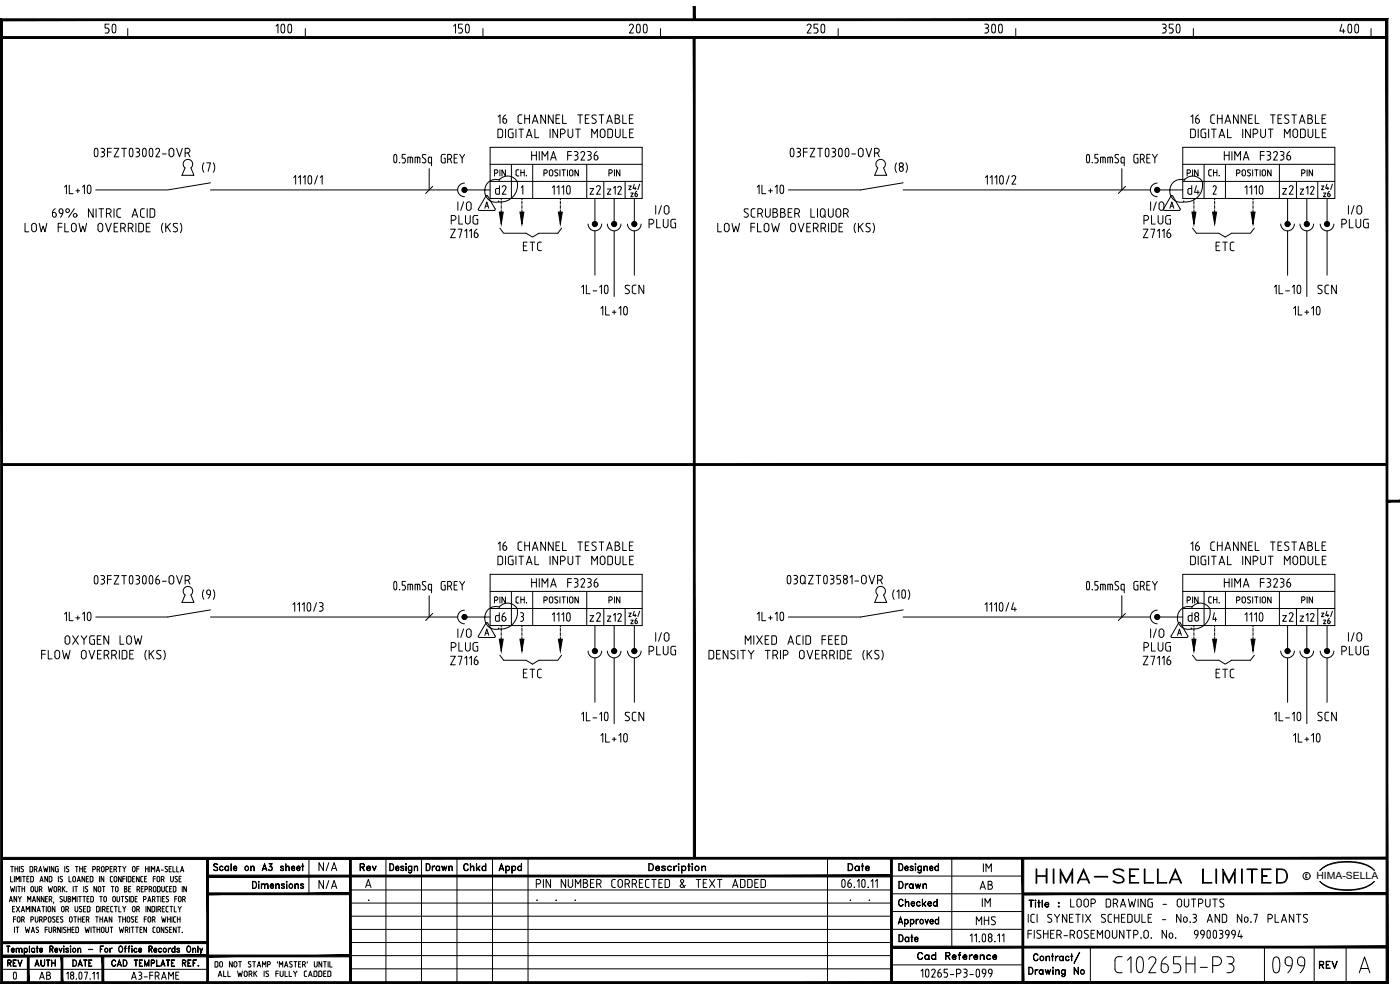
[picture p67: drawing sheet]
<svg xmlns="http://www.w3.org/2000/svg" width="420mm" height="297mm" viewBox="0 0 420 297" stroke-linecap="round" stroke-linejoin="round" font-family="sans-serif">
<defs><g id="words">
<g font-size="11.9">
<text x="26.5" y="13.4">50</text>
<text x="77.3" y="13.4">100</text>
<text x="132.6" y="13.4">150</text>
<text x="183.8" y="13.4">200</text>
<text x="239.2" y="13.4">250</text>
<text x="290.3" y="13.4">300</text>
<text x="345.7" y="13.4">350</text>
<text x="397.2" y="13.4">400</text>
</g>
<text font-size="10.1" x="3.2" y="297">0</text>
<text font-size="7.9" x="310.1" y="266.3">HIMA-SELLA LIMITED</text>
<g font-size="6.6">
<text x="366.5" y="177.8">HIMA F3236</text>
<text x="147.8" y="188">d6</text>
<text x="134.4" y="201.1">Z7116</text>
<text x="342.2" y="201.1">Z7116</text>
</g>
<g font-size="6.2">
<text x="148.5" y="38.5">16 CHANNEL TESTABLE</text>
<text x="356.7" y="38.5">16 CHANNEL TESTABLE</text>
<text x="158.8" y="49.4">HIMA F3236</text>
<text x="366.5" y="49.4">HIMA F3236</text>
<text x="147.8" y="59.6">d2</text>
<text x="176" y="59.6">z2</text>
<text x="355.6" y="59.6">d4</text>
<text x="384.2" y="59.6">z2</text>
<text x="134.4" y="72.7">Z7116</text>
<text x="156.3" y="76.6">ETC</text>
<text x="342.2" y="72.7">Z7116</text>
<text x="364.1" y="76.6">ETC</text>
<text x="148.5" y="166.5">16 CHANNEL TESTABLE</text>
<text x="356.7" y="166.5">16 CHANNEL TESTABLE</text>
<text x="176" y="187.7">z2</text>
<text x="384.2" y="187.7">z2</text>
<text x="186.3" y="217.7">SCN</text>
<text x="394.1" y="217.7">SCN</text>
</g>
<g font-size="5.7">
<text x="344.3" y="64.2">I/O</text>
<text x="134.4" y="68.4">PLUG</text>
<text x="194" y="69.5">PLUG</text>
<text x="221.9" y="66.3">SCRUBBER LIQUOR</text>
<text x="342.5" y="68.4">PLUG</text>
<text x="401.8" y="69.5">PLUG</text>
<text x="186.3" y="89.3">SCN</text>
<text x="394.1" y="89.3">SCN</text>
<text x="181.3" y="187.7">z12</text>
<text x="355.6" y="187.7">d8</text>
<text x="389.1" y="187.7">z12</text>
<text x="18.7" y="194.4">OXYGEN LOW</text>
<text x="134.4" y="196.5">PLUG</text>
<text x="194" y="197.6">PLUG</text>
<text x="195.8" y="193.7">I/O</text>
<text x="223" y="194.4">MIXED ACID FEED</text>
<text x="342.5" y="196.5">PLUG</text>
<text x="401.8" y="197.6">PLUG</text>
<text x="156.3" y="204.6">ETC</text>
<text x="364.1" y="204.6">ETC</text>
<text x="94.9" y="262.5">N/A</text>
<text x="294.2" y="262.8">IM</text>
<text x="94.9" y="267.8">N/A</text>
<text x="160.2" y="267.4">PIN NUMBER CORRECTED &amp; TEXT ADDED</text>
<text x="293.2" y="268.1">AB</text>
<text x="293.9" y="273.4">IM</text>
<text x="320.3" y="273.4">LOOP DRAWING - OUTPUTS</text>
<text x="292.1" y="278.7">MHS</text>
</g>
<g font-size="5.3">
<text x="107.2" y="262.5">Rev</text>
<text x="127" y="262.5">Drawn</text>
<text x="138.3" y="262.5">Chkd</text>
<text x="253.6" y="262.5">Date</text>
<text x="268.8" y="267.8">Drawn</text>
<text x="268.8" y="273">Checked</text>
<text x="268.8" y="283.6">Date</text>
<text x="274.5" y="289.3">Cad Reference</text>
<text x="395.1" y="291.7">REV</text>
<text x="10.9" y="294.9">AB</text>
<text x="38.5" y="294.9">A3-FRAME</text>
</g>
<g font-size="4.9">
<text x="147.5" y="54">PIN</text>
<text x="153.8" y="54">CH.</text>
<text x="181.7" y="54">PIN</text>
<text x="355.2" y="54">PIN</text>
<text x="361.9" y="54">CH.</text>
<text x="389.8" y="54">PIN</text>
<text x="187.7" y="58.2">z4/</text>
<text x="395.8" y="58.2">z4/</text>
<text x="188.4" y="60.3">z6</text>
<text x="147.5" y="182">PIN</text>
<text x="153.8" y="182">CH.</text>
<text x="181.7" y="182">PIN</text>
<text x="355.2" y="182">PIN</text>
<text x="361.9" y="182">CH.</text>
<text x="389.8" y="182">PIN</text>
<text x="187.7" y="186.3">z4/</text>
<text x="188.4" y="188.4">z6</text>
<text x="395.8" y="186.3">z4/</text>
<text x="1.4" y="291">REV</text>
<text x="9.5" y="291">AUTH</text>
<text x="20.8" y="291">DATE</text>
</g>
<text font-size="3" x="395.1" y="263.8">HIMA-SELLA</text>
<g font-size="2.6">
<text x="109.7" y="271.3">.</text>
<text x="160.2" y="271.3">. . .</text>
<text x="254.4" y="271.3">. .</text>
</g>
</g></defs>
<!-- layer: 00-DRG_FRAME -->
<g fill="none" stroke="#000" stroke-width=".3">
<path d="M3.2 260h.8M3.6 260v1.6M4.5 260v1.6M5.3 260v1.6M5.8 260v1.6M13.1 260l.3 1.6 .3-1.1 .4 1.1 .3-1.6M14.9 260v1.6M16.2 260v1.6l-.8-1.6v1.6M17 260l-.3 .3v1.1l.3 .2M17 260h.5M19.4 260v1.6M22.6 260h.8"/>
<path d="M23 260v1.6M23.9 260v1.6M24.7 260v1.6M25.9 260h-.7v1.6h.7M28.2 260l.5 .4-.5 .5M28.3 260h-.5v1.6M33.7 260h-.6v1.6h.6M35.5 260h.8M35.9 260v1.6M36.8 260l.5 .7v.9M37.8 260l-.5 .7M41.7 260h-.7v1.6"/>
<path d="M43.7 260v1.6M44.5 260v1.6M45 260v1.6M51.4 260h-.6v1.6h.6M51.9 260v1.6h.7M53 260v1.6h.7M64.3 259.2l.6-.1 .4 .3-.4-.2-.7 .2 .1 .4 .8 .4 .2 .4v.3l-.4 .3-.8-.3 .5 .2 .7-.2-.2-.6-.9-.5zM66.1 259.9l.5-.1 .2 .4-.2-.3a.59 .59 0 0 0-.6 .7 .59 .59 0 0 0 .8 .5l.1-.2a.66 .66 0 0 1-1 0 .66 .66 0 0 1 .2-1zM67.7 259.9l.5-.1 .3 .3-.3-.2a.6 .6 0 0 0-.7 .6 .6 .6 0 0 0 .7 .6l.3-.2a.66 .66 0 0 1-1 0 .66 .66 0 0 1 .2-1zM68.5 259.8l.1 1.4zM69.3 259.1l.1 2.1zM75.2 259.8l.1 1.4z"/>
<path d="M75.6 259.9h.6l.1 1.3-.2-1.2-.3-.1-.5 .3zM79.4 259.1l.7 2.1-.7-1.8-.7 1.8zM81.1 259.9a.65 .65 0 0 1 .7 .5 .65 .65 0 0 1-.5 .8 .65 .65 0 0 1-.8-.4l.2 .3a.66 .66 0 0 0 1-.4M81.6 259.2l-.9-.1h1l-.6 .9M81.6 259.1l-.6 .9 .5 .1 .2 .3M84.3 259.9v.4M85 259.9l.1 .2-.3-.3-.6 .3 .8 .6M85.7 259.1l.1 2.1zM86.1 259.9h.6l.1 1.3-.2-1.2-.3-.1-.5 .3zM90.5 259.8l.6 .1zM90.8 259.1l.1 2.1zM92.7 257.5v10.7"/>
<path d="M115.8 257.5v37.3M117 259.1a1.08 1.08 0 0 1 1.2 1.1 1.08 1.08 0 0 1-1.2 1zM117.1 259.2a.97 .97 0 0 1 1 1 .97 .97 0 0 1-1 .9zM120.4 259.9v.4M121 259.9l.2 .2-.3-.3-.7 .3 .9 .6M121.7 259.2l.2-.1 .1 .2-.2 .1zM121.8 259.2h.1M121.8 259.8l.1 1.4zM122.7 259.9l.5-.1 .3 .3-.3-.2a.6 .6 0 0 0-.6 .6 .6 .6 0 0 0 .6 .6l.3-.2a.66 .66 0 0 1-1 0 .66 .66 0 0 1 .2-1zM123.5 259.8l.1 1.6-.2 .5-.5 .1-.3-.4 .4 .3 .4-.3zM124.3 259.8l.1 1.4zM124.7 259.9h.6v1.3l-.1-1.2-.4-.1-.4 .3z"/>
<path d="M126.5 257.5v37.3M137.1 257.5v37.3M147.8 257.5v37.3M150.5 259.1l.7 2.1-.7-1.8-.7 1.8zM151.8 259.8l.1 2.2zM152 259.9a.64 .64 0 0 1 .9 .3 .64 .64 0 0 1-.2 .8 .64 .64 0 0 1-.8-.1l.3 .2a.6 .6 0 0 0 .7-.6 .6 .6 0 0 0-.7-.6l-.3 .2zM153.6 259.8l.1 2.2zM153.9 259.9a.65 .65 0 0 1 .8 .3 .65 .65 0 0 1-.1 .8 .65 .65 0 0 1-.9-.1l.4 .2a.6 .6 0 0 0 .6-.6 .6 .6 0 0 0-.6-.6l-.4 .2zM156.4 259.1l.1 2.1zM158.5 257.5v37.3M194.7 259.1h.7a1.14 1.14 0 0 1 .8 1.1 1.14 1.14 0 0 1-.8 1h-.7zM194.8 259.2a1.04 1.04 0 0 1 1.2 .6 1.04 1.04 0 0 1-.3 1.2l-.9 .1z"/>
<path d="M198.8 259.9v.4M199.5 259.9l.2 .2-.4-.3-.7 .3 1 .6M202.2 259.8l.1 1.4zM203.5 259.2l.2-.1 .1 .2-.2 .1zM203.6 259.2h.1M203.6 259.8l.1 1.4zM204.6 259.8l.1 2.2zM204.9 259.9a.68 .68 0 0 1 .9 .3 .68 .68 0 0 1-.2 .9 .68 .68 0 0 1-.9-.2l.4 .2a.61 .61 0 0 0 .7-.6 .61 .61 0 0 0-.7-.6l-.4 .2zM206.4 259.8l.7 .1zM206.7 259.1l.1 2.1zM207.6 259.2l.2-.1 .1 .2-.2 .1zM207.7 259.2h.1"/>
<path d="M207.7 259.8l.1 1.4zM210.5 259.8l.2 1.4zM248.3 257.5v37.3M269.7 259.1a1.08 1.08 0 0 1 1.3 1.1 1.08 1.08 0 0 1-1.3 1zM269.8 259.2a.97 .97 0 0 1 1.1 1 .97 .97 0 0 1-1.1 .9zM273.3 259.9v.4M273.9 259.9l.2 .2-.4-.3-.6 .3 .9 .6M274.7 259.1l.1 .3zM274.7 259.2h.1M274.7 259.8l.1 1.4zM275.7 259.9l.4-.1 .4 .3-.4-.2a.6 .6 0 0 0-.6 .6 .6 .6 0 0 0 .6 .6l.4-.2a.66 .66 0 0 1-1.1 0 .66 .66 0 0 1 .3-1zM276.5 259.8v1.8l-.7 .4-.3-.4 .4 .3 .5-.3z"/>
<path d="M277.3 259.8v1.4zM277.6 259.9h.6l.1 1.3-.1-1-.2-.3-.7 .3zM281.6 259.1l.1 2.1zM285.6 257.5v26.7M409.3 259.3a15.5 15.5 0 0 0-12.7 1.5l-.5 .4a8.5 8.5 0 0 1 5.7-2.6 14.6 14.6 0 0 1 8.6 1l2.1 1.6-1.5-1.1-1.7-.8M2.8 270.6l.5-1.6 .4 1.6M2.9 270.1h.7M3.1 266l.4 1.6 .3-1.1 .3 1.1 .3-1.6M3.2 263v1.6h.6M3.8 272.7h.5M4 275.8h.7M4.3 263v1.6"/>
<path d="M4.3 278.2v1.6M4.4 272h-.6v1.6h.6M4.5 260.7h.8M4.7 275.1h-.7v1.6M4.8 264.6v-1.6l.5 .9 .5-.9v1.6M4.8 278.2h.8M4.9 266v1.6M4.9 272l1 1.6M5 269v1.6l-.8-1.6v1.6M5.2 278.2v1.6M5.3 266h.8M5.4 275.1l.6 .2v1.2a.41 .41 0 0 1-.5 .2 .41 .41 0 0 1-.3-.5z"/>
<path d="M5.5 269l.4 .7v.9M5.7 266v1.6M5.9 272l-1 1.6M6.3 263v1.6M6.4 273.6l.5-1.6 .5 1.6M6.4 269l-.5 .7M6.5 260.6l.4 .3a.43 .43 0 0 1 0 .6 .43 .43 0 0 1-.6 0M6.5 276l.7-.3-.1-.6h-.6v1.6M6.5 273.1h.7M6.6 266v1.6M6.6 266.7h.8M6.8 263h.8"/>
<path d="M7 276l.3 .7M7 260h-.6l.1 .6M7.2 263v1.6M7.4 266v1.6M7.6 278.2l.3 1.6 .3-1.1 .4 1.1 .3-1.6M7.9 273.6v-1.6l.4 .9 .5-.9v1.6M8.1 263.7h.5M8.3 270.6v-1.6l.5 .9 .4-.9v1.6M8.7 263h-.6v1.6h.6M9.3 276l.7-.3-.1-.6h-.6v1.6M9.3 272v1.6M9.4 279.8l.5-1.6 .5 1.6"/>
<path d="M9.5 266l.5 .2v1.2a.37 .37 0 0 1-.3 .2 .37 .37 0 0 1-.4-.2v-1zM9.5 261.6l.3-.2v-1.1l-.2-.3h-.6v1.6h.5M9.5 279.4h.7M9.7 270.6l.5-1.6 .5 1.6M9.9 270.1h.6M10 263.3l-.2-.3h-.6v1.6l.6-.1 .2-.3M10 263.3v.9M10.3 260.9l.8-.3-.2-.6h-.6v1.6M10.5 266l.1 1.4a.37 .37 0 0 0 .3 .2 .37 .37 0 0 0 .4-.2v-1.4M10.6 275.1v1.4a.41 .41 0 0 0 .5 .2 .41 .41 0 0 0 .3-.5v-1.1M10.6 272v1.6l-.8-1.6v1.6M10.8 260.9l.3 .7"/>
<path d="M10.9 278.3v.4l.5 .4a.42 .42 0 0 1 .1 .6 .42 .42 0 0 1-.7 0M10.9 278.3h.7M11.1 273.6l.5-1.6 .5 1.6M11.3 273.1h.6M11.6 261.6l.5-1.6 .5 1.6M11.8 261.1h.6M11.8 266.9l.7-.2-.1-.7h-.6v1.6M11.9 276h.4M11.9 269v1.6l-.7-1.6v1.6M12 264.6l.5-1.6 .5 1.6M12.1 264.1h.7M12.3 275l.4 .5-.4 .5"/>
<path d="M12.3 275.1h-.4v1.6M12.3 266.9l.3 .7M12.4 276l.3 .7M12.6 272h.8M13 272v1.6M13.2 276l.7-.3-.1-.6h-.6v1.6M13.2 269v1.6l-.8-1.6v1.6M13.5 278.9h.7M13.7 269.7h.4M13.9 272v1.6M14.2 278.2h-.7v1.6M14.3 263v1.6l-.8-1.6v1.6"/>
<path d="M14.3 269h-.6v1.6h.6M14.4 273.1v.3a.41 .41 0 0 0 .5 .2 .41 .41 0 0 0 .3-.5M14.4 272.4v-.2a.41 .41 0 0 1 .5-.2 .41 .41 0 0 1 .3 .4M14.4 272.4v.7M14.5 266l.3 1.6 .3-1.1 .3 1.1 .3-1.6M14.7 275.1l.5 .2v1.2a.41 .41 0 0 1-.4 .2 .41 .41 0 0 1-.3-.5zM14.7 278.2v1.4a.41 .41 0 0 0 .5 .2 .41 .41 0 0 0 .3-.4v-1.2M14.8 269.9l.7-.3-.1-.6h-.6v1.6M15.2 272.4v.7M15.2 269.9l.4 .7M15.6 263.3l-.2-.3h-.6v1.6l.6-.1 .2-.3M15.6 263.3v.9"/>
<path d="M16 279.1h.4M16.1 270.6l-.1 .4M16.4 278.2l.4 .4-.4 .5M16.4 278.2h-.4v1.6M16.4 266l.5 .2v1.2a.37 .37 0 0 1-.3 .2 .37 .37 0 0 1-.3-.2l-.1-1zM16.5 272v1.6l-.8-1.6v1.6M16.5 279.1l.3 .7M16.5 275.1h-.4l-.3 .2v.3l.6 .4a.42 .42 0 0 1 0 .6 .42 .42 0 0 1-.6 0M17 275.8h.5M17.2 260.7h.3v.9h-.5M17.5 266.9l.7-.2-.1-.7h-.6v1.6M17.5 263v1.6"/>
<path d="M17.7 275.1h-.7v1.6h.7M17.9 266.9l.4 .7M18 270.5l.4 .1M18 264.5l.4 .1M18.1 278.2v1.6l-.8-1.6v1.6M18.4 273.1l.1 .3a.41 .41 0 0 0 .5 .2 .41 .41 0 0 0 .3-.5M18.5 273.1v-.9a.41 .41 0 0 1 .5-.2 .41 .41 0 0 1 .3 .4v.7M18.6 278.2v1.6M18.7 269h-.4l-.3 .2 .1 .3 .6 .6-.3 .5M18.7 276a.42 .42 0 0 1 .1 .6 .42 .42 0 0 1-.7 0M18.7 266v1.6M18.8 263l-.5-.1-.3 .3 .1 .3 .6 .6-.3 .5"/>
<path d="M18.9 275.1h-.5l-.2 .2v.3l.5 .4M19 266.6l.5 1M19.2 269v1.4a.37 .37 0 0 0 .4 .2 .37 .37 0 0 0 .3-.2l.1-1.4M19.3 278.8l.4 .3a.43 .43 0 0 1 0 .6 .43 .43 0 0 1-.6 0M19.5 266l-.8 .9M19.7 272.9l.8-.3-.1-.6h-.7v1.6M19.8 278.3h-.7l.1 .5M20.1 267.5h.1M20.1 260.6l.4 .3a.42 .42 0 0 1 .1 .6 .42 .42 0 0 1-.7 0M20.2 272.9l.4 .7M20.3 278.2v1.6M20.3 278.9h.8"/>
<path d="M20.4 269.7l.7-.2-.1-.5h-.6v1.6h.4M20.7 260h-.7l.1 .6M20.7 263v1.6h.7M20.8 269.7l.4 .4-.4 .5M21 275.1l.6 .2v1.2a.41 .41 0 0 1-.5 .2 .41 .41 0 0 1-.3-.5zM21.1 278.2v1.6M21.6 278.9h.5M21.7 270.6v-1.6l.5 .9 .5-.9v1.6M21.8 264.1l.1 .3a.41 .41 0 0 0 .5 .2 .41 .41 0 0 0 .3-.5M21.8 264.1l.1-.9a.41 .41 0 0 1 .5-.2 .41 .41 0 0 1 .3 .4v.7M22 266v1.6M22.2 275.1h.8"/>
<path d="M22.3 278.2h-.7v1.6h.7M22.4 266h.8M22.5 273.1l.1 .3a.41 .41 0 0 0 .5 .2 .41 .41 0 0 0 .2-.5M22.5 272v1.1M22.6 275.1v1.6M22.8 266v1.6M23.1 269v1.6M23.2 264.6l.4-1.6 .5 1.6M23.2 278.2l.3 .1 .1 1.1M23.2 278.2h-.4v1.6h.6l.2-.4M23.3 264.1h.7M23.3 272v1.1"/>
<path d="M23.5 275.1v1.6M23.5 275.8h.8M23.6 269h.8M23.9 260.7h.8M24 269v1.6M24.3 275.1v1.6M24.6 272h-.5l-.3 .2 .1 .3 .5 .4a.43 .43 0 0 1 .1 .6 .43 .43 0 0 1-.7 0M24.8 275.8h.5M24.9 269h.8M25.1 272.7h.4M25.1 266v1.6M25.2 260.7h.5"/>
<path d="M25.3 269v1.6M25.4 275.1h-.6v1.6h.6M25.4 263v1.6l-.8-1.6v1.6M25.5 278.2l.4 1.6 .3-1.1 .3 1.1 .3-1.6M25.6 267.5l.4 .1M25.7 272h-.6v1.6h.6M25.9 276l.8-.3-.2-.6h-.6v1.6M25.9 263.7h.5M26.1 269.7h.5M26.1 266.9l.2 .4-.3 .3M26.3 266h-.4l-.3 .2v.3l.6 .4M26.4 276l.3 .7"/>
<path d="M26.6 263h-.7v1.6h.7M26.7 273.6l.3-.4v-1.1l-.8-.1v1.6h.5M26.8 269h-.7v1.6h.7M27.3 278.2v1.6M27.8 278.2h.8M27.8 260.9h.5M27.9 263.3l-.2-.3h-.6v1.6l.7-.2 .1-1.1M28 269.3l-.1-.3h-.7v1.6h.7l.1-.4M28 269.3v.9M28.2 278.2v1.6M28.7 275.1h.8M29 266v1.6l-.8-1.6v1.6"/>
<path d="M29.1 275.1v1.6M29.1 278.2v1.6M29.1 278.9h.8M29.1 260.9l.8-.3-.2-.6h-.6v1.6M29.5 273.6l.3-.4-.1-1.1-.7-.1v1.6h.5M29.6 260.9l.4 .7M29.7 266l.5 .2v1.2a.37 .37 0 0 1-.3 .2 .37 .37 0 0 1-.4-.2v-1zM29.8 263v1.6M29.9 269h.8M29.9 278.2v1.6M30 275.1v1.6M30 275.8h.8"/>
<path d="M30.3 272v1.6M30.3 269v1.6M30.4 278.6l.1-.2a.39 .39 0 0 1 .3-.2 .39 .39 0 0 1 .4 .2v1.2a.41 .41 0 0 1-.5 .2 .41 .41 0 0 1-.3-.4M30.4 261.1l.1 .3a.41 .41 0 0 0 .5 .2 .41 .41 0 0 0 .3-.5M30.4 278.6v.8M30.5 261.1v-.9a.41 .41 0 0 1 .5-.2 .41 .41 0 0 1 .3 .4v.7M30.7 266h.8M30.8 272.9h.4M30.8 275.1v1.6M31.1 266v1.6M31.2 263v1.6l-.9-1.6v1.6M31.2 269.4v-.2a.37 .37 0 0 1 .3-.2 .37 .37 0 0 1 .4 .2v1.2a.37 .37 0 0 1-.4 .2 .37 .37 0 0 1-.3-.2v-.3"/>
<path d="M31.2 272l.4 .4-.4 .5M31.2 272h-.4v1.6M31.2 269.4v.7M31.3 272.9l.3 .7M31.3 276.7l.5-1.6 .5 1.6M31.5 276.3h.6M31.7 278.2l.1 1.4a.41 .41 0 0 0 .4 .2 .41 .41 0 0 0 .3-.4l.1-1.2M31.8 260.9l.7-.3-.1-.6h-.6v1.6M32.1 272.7h.5M32.7 272h-.6v1.6h.6M33 278.2h.8M33.1 260.7h.4"/>
<path d="M33.1 263.3v1.1l.7 .2M33.2 273.2l.3 .4M33.2 272.3v.9M33.4 266h.8M33.4 278.2v1.6M33.5 273.6h.4M33.6 275.1v1.6l-.8-1.6v1.6M33.8 263h-.5l-.2 .3M33.8 266v1.6M33.9 272h-.5l-.2 .3M34 269l.6 .2v1.2a.37 .37 0 0 1-.4 .2 .37 .37 0 0 1-.3-.2l-.1-1zM34.2 260.9l.8-.3-.2-.6h-.6v1.6"/>
<path d="M34.2 264.1l.1 .3a.41 .41 0 0 0 .5 .2 .41 .41 0 0 0 .3-.5M34.2 264.1l.1-.9a.41 .41 0 0 1 .5-.2 .41 .41 0 0 1 .3 .4v.7M34.4 272h.8M34.7 260.9l.3 .7M34.8 272v1.6M35.1 269l.1 1.4a.37 .37 0 0 0 .3 .2 .37 .37 0 0 0 .3-.2l.1-1.4M35.4 266.4v-.2a.37 .37 0 0 0-.4-.2 .37 .37 0 0 0-.3 .2v1.2a.37 .37 0 0 0 .3 .2 .37 .37 0 0 0 .4-.2v-.3M35.5 266.4v.8M35.5 275.1h.8M35.7 272v1.6h.6M35.8 278.2l.3 1.6 .4-1.1 .3 1.1 .3-1.6M35.9 275.1v1.6"/>
<path d="M36.4 263v1.6l-.8-1.6v1.6M36.4 269h.8M36.8 269v1.6M36.8 272l.5 .7v.9M36.8 275.1v1.6M36.8 275.8h.9M36.9 263.7h.6M37.3 266l.7 .1v.4l-.3 .2 .4 .4-.4 .5h-.4zM37.3 266.7h.4M37.5 263h-.6v1.6M37.6 279.1l.8-.2-.2-.7h-.6v1.6M37.6 270.5l.4 .1"/>
<path d="M37.7 275.1v1.6M37.8 272l-.5 .7M38 263v1.6M38.1 279.1l.3 .7M38.3 275.1l.6 .2v1.2a.41 .41 0 0 1-.5 .2 .41 .41 0 0 1-.3-.5zM38.3 269h-.4l-.3 .2 .1 .3 .6 .6-.3 .5M38.6 266.7h.5M38.8 269v1.6M38.9 278.2v1.6M39.2 266h-.6v1.6h.6M39.3 269l.7 .1-.1 1.5h-.6zM39.3 263.3l-.2-.3h-.6v1.6l.8-.2v-1.1"/>
<path d="M39.4 278.2h.8M39.7 261.1l.1 .3a.41 .41 0 0 0 .5 .2 .41 .41 0 0 0 .3-.5M39.7 273.1l.1 .3a.41 .41 0 0 0 .5 .2 .41 .41 0 0 0 .3-.5M39.7 273.1l.1-.9a.41 .41 0 0 1 .5-.2 .41 .41 0 0 1 .3 .4v.7M39.8 261.1v-.9a.41 .41 0 0 1 .5-.2 .41 .41 0 0 1 .3 .4v.7M39.8 263.7h.5M39.8 278.2v1.6M40.2 275.1h-.5l-.3 .2 .1 .3 .5 .4a.42 .42 0 0 1 .1 .6 .42 .42 0 0 1-.7 0M40.4 263h-.6v1.6h.6M40.6 269.7h.4M40.7 275.8h.4M40.7 278.2h.8"/>
<path d="M41 272.9l.8-.3-.2-.6h-.6v1.6M41 260.7h.7M41.1 278.2v1.6M41.1 266.9h.4M41.2 269h-.6v1.6h.6M41.3 275.1h-.6v1.6h.6M41.5 266l.4 .4-.4 .5M41.5 266h-.4v1.6M41.5 272.9l.3 .7M41.6 266.9l.3 .7M41.8 263v1.6l-.9-1.6v1.6M42 278.9h.5"/>
<path d="M42.2 263.3l.1 1.1 .6 .2M42.4 266.7h.5M42.7 278.2h-.7v1.6h.7M42.9 263h-.5l-.2 .3M43 266h-.6v1.6h.6M43.1 269.9l.7-.3-.1-.6h-.6v1.6M43.3 275.8h.6M43.4 263.7h.5M43.5 266.9l.7-.2-.1-.7h-.6v1.6M43.7 260.7h.8M43.8 272v1.6M43.9 275.1h-.6v1.6"/>
<path d="M44 278.2v1.6l-.8-1.6v1.6M44 263h-.6v1.6h.6M44.3 270.6l.5-1.6 .5 1.6M44.5 270.1h.6M44.6 275.1l.6 .2v1.2a.41 .41 0 0 1-.5 .2 .41 .41 0 0 1-.3-.5zM44.8 266.9l.7-.2-.2-.7h-.5v1.6M45.1 272v1.6l-.8-1.6v1.6M45.2 266.9l.4 .7M45.5 261.6v-1.6l.5 .9 .4-.9v1.6M45.7 276l.8-.3-.2-.6h-.6v1.6M45.8 269.9l.7-.3-.1-.6h-.6v1.6M45.9 279.4l.2 .4h.5"/>
<path d="M46 263.7h.7M46.1 273.6l.3-.4v-1.1l-.8-.1v1.6h.5M46.2 276l.3 .7M46.2 266l.5 .2v1.2a.37 .37 0 0 1-.3 .2 .37 .37 0 0 1-.3-.2l-.1-1zM46.2 269.9l.3 .7M46.2 278.2l-.3 .3v.9M46.2 278.2h.4M46.7 263h-.7v1.6M46.9 272v1.6M46.9 261.6l.5-1.6 .5 1.6M47 269h.8M47.1 261.1h.6"/>
<path d="M47.1 264.1l.1 .3a.41 .41 0 0 0 .5 .2 .41 .41 0 0 0 .2-.5M47.1 264.1l.1-.9a.41 .41 0 0 1 .5-.2 .41 .41 0 0 1 .2 .4v.7M47.3 278.2l.5 .2v1.2a.41 .41 0 0 1-.5 .2 .41 .41 0 0 1-.2-.4zM47.4 272.9l.8-.3-.2-.6h-.6v1.6M47.4 269v1.6M47.9 272.9l.3 .7M48 266.3l-.1-.3h-.6v1.6l.6-.1 .1-.3M48.1 266.3v.9M48.3 269v1.6M48.4 261.1h.6M48.4 263.9l.8-.3-.1-.6h-.7v1.6M48.5 275.1l.3 1.6 .3-1.1 .4 1.1 .3-1.6"/>
<path d="M48.5 266l.1 1.4a.37 .37 0 0 0 .3 .2 .37 .37 0 0 0 .4-.2v-.3M48.7 272.7h.5M48.7 269.7h.5M48.9 263.9l.4 .7M49.2 278.2v1.6l-.8-1.6v1.6M49.3 266v1.2M49.4 272h-.7v1.6h.7M49.4 269h-.7v1.6h.7M49.7 260.6l.4 .3a.42 .42 0 0 1 .1 .6 .42 .42 0 0 1-.7 0M49.8 270.5l.4 .1M49.9 269h.7M49.9 269v.5l.7 .6-.3 .5"/>
<path d="M50.2 272l-.3 .1-.1 1.1 .4 .4M50.2 272h.3M50.2 273.6h.3M50.2 279.1a.42 .42 0 0 1 .1 .6 .42 .42 0 0 1-.6 0M50.2 260h-.6l.1 .6M50.3 275.1v1.6M50.3 275.8h.8M50.4 278.3l-.4-.1-.3 .2v.3l.5 .4M50.4 266h-.4l-.2 .3v1.1l.6 .2M50.8 260.7h.4M50.9 266.7h.5M50.9 278.9h.5"/>
<path d="M51 272h.8M51.1 275.1v1.6M51.2 264.1l.1 .3a.41 .41 0 0 0 .4 .2 .41 .41 0 0 0 .3-.5M51.2 263v1.1M51.4 272v1.6M51.5 266h-.6v1.6h.6M51.5 278.2h-.6v1.6h.6M51.6 275.1v1.6M52 266l.7 .1-.1 1.4-.6 .1zM52 263v1.1M52.3 272v1.6h.6M52.4 275l-.3 .2v1.1l.3 .4"/>
<path d="M52.4 276.7h.3M52.4 275.1h.3M52.5 269.7h.6M52.5 264.5l.4 .1M52.9 278.2v1.6l-.9-1.6v1.6M53.1 269h-.6v1.6M53.2 263l-.4-.1-.3 .3 .1 .3 .6 .6-.3 .5M53.2 275.1v1.6M53.2 275.8h.8M53.3 278.2h.9M53.4 272l.5 .7v.9M53.7 278.2v1.6"/>
<path d="M53.7 263.7h.5M53.7 269l.6 .2v1.2a.37 .37 0 0 1-.4 .2 .37 .37 0 0 1-.3-.2v-1zM54 275.1v1.6M54.2 261.6l.5-1.6 .5 1.6M54.4 261.1h.6M54.4 263h-.7v1.6h.7M54.4 272l-.5 .7M54.7 279.8h.1M54.7 266v1.6M54.8 269.9l.8-.3-.2-.6h-.6v1.6M55.3 269.9l.3 .7M55.9 266v1.6l-.7-1.6v1.6"/>
<path d="M70.1 260.4h.9l-.3-.5a.59 .59 0 0 0-.6 .7 .59 .59 0 0 0 .8 .5l.2-.2a.61 .61 0 0 1-.9 .1 .61 .61 0 0 1-.1-.9 .61 .61 0 0 1 .9-.1l.1 .5h-1M75.8 264.4a1.08 1.08 0 0 1 1.2 1.1 1.08 1.08 0 0 1-1.2 1.1zM75.9 264.5a.97 .97 0 0 1 1.1 1 .97 .97 0 0 1-1.1 1zM77.6 264.4l.2 .1-.1 .2zM77.6 264.5h.1M77.6 265.1l.1 1.5zM78.4 265.1l.1 1.5zM78.8 265.2h.6l.1 1.4-.2-1.2-.3-.2-.5 .4zM78.9 260.7h1M79 260.6h.8M79.7 265.2h.7l.1 1.4-.2-1.2-.4-.2-.4 .4zM80.6 260.9l.3 .2"/>
<path d="M81.2 265.8h.8v-.4a.57 .57 0 0 0-.9 .5 .57 .57 0 0 0 .9 .5l.1-.1a.62 .62 0 0 1-.8 0 .62 .62 0 0 1-.1-.8 .62 .62 0 0 1 .8-.1l.1 .5h-.9M81.3 260l.4 .5-.4 .6M82.7 265.1l.1 1.5zM83.1 265.2h.6l.1 1.4-.2-1.2-.3-.2-.5 .4zM84.2 261.1h.8M84.2 260.2l.9 .6-.3 .4-.6-.3 .1 .2M84.2 260h.8M84.5 266.4h.8M84.5 265.6l.8 .4 .1 .3a.51 .51 0 0 1-.5 .3 .51 .51 0 0 1-.5-.3l.2 .2M84.5 265.4h.8M84.6 265.2v.4M85 260.6v.5"/>
<path d="M85.2 265.2l.2 .3a.51 .51 0 0 0-.5-.4 .51 .51 0 0 0-.5 .4l.9 .6M85.2 266v.5M86 264.4l.1 .3-.2-.1zM86 264.5h.1M86 265.1l.1 1.5zM87.5 260.4h.9l-.3-.5a.58 .58 0 0 0-.6 .7 .58 .58 0 0 0 .8 .5l.2-.2a.61 .61 0 0 1-.9 .1 .61 .61 0 0 1-.1-.9 .61 .61 0 0 1 .9-.1l.1 .5h-1M88.5 265.1l.1 1.5zM88.8 265.2h.7l.1 1.4-.2-1.2-.4-.2-.4 .4zM89.1 260.4h.9l-.3-.5a.58 .58 0 0 0-.6 .7 .58 .58 0 0 0 .8 .5l.2-.2a.61 .61 0 0 1-.9 .1 .61 .61 0 0 1-.1-.8 .61 .61 0 0 1 .9-.2l.1 .5h-1M90.3 266.4h.7M90.3 265.6l.7 .4 .1 .3a.52 .52 0 0 1-.4 .3 .52 .52 0 0 1-.5-.3l.1 .2M90.3 265.4h.7"/>
<path d="M90.3 265.2v.4M91 265.2l.1 .3a.52 .52 0 0 0-.4-.4 .52 .52 0 0 0-.5 .4l.8 .6M91 266v.5M105.2 267h162.3M105.2 271h162.3M105.2 274.9h162.3M105.2 278.9h162.3M118.8 260.4h.9l-.3-.5a.57 .57 0 0 0-.6 .7 .57 .57 0 0 0 .8 .4l.1-.1a.61 .61 0 0 1-.8 .1 .61 .61 0 0 1-.1-.8 .61 .61 0 0 1 .9-.2v.5h-.9M120.3 261h.8M120.3 260.2l.9 .6-.3 .4-.7-.3 .2 .2M120.3 260h.8M121 260.6v.5"/>
<path d="M149.9 260.7h1.1M150 260.6h.9M155.4 260.1l.4-.3 .6 .3-.3-.2a.6 .6 0 0 0-.7 .6 .6 .6 0 0 0 .7 .6l.3-.2a.65 .65 0 0 1-.9 .2 .65 .65 0 0 1-.1-1zM196.8 260.4h1l-.1-.4a.58 .58 0 0 0-.8 .1 .58 .58 0 0 0 .1 .9 .58 .58 0 0 0 .8-.2l.2 .1a.67 .67 0 0 1-1.1 .2 .67 .67 0 0 1 0-1 .67 .67 0 0 1 1.1 .1v.3h-1.2M198.7 260h.9M198.7 260.2l.9 .4 .1 .3-.4 .3-.7-.3M199.5 260.6v.5M200.4 260.1l.4-.3 .7 .3-.2-.1a.58 .58 0 0 0-.8 .1 .58 .58 0 0 0 .1 .9 .58 .58 0 0 0 .8-.2l.1 .1a.7 .7 0 0 1-1 .2 .7 .7 0 0 1-.1-1zM202.4 260.1l.7-.3-.8 .6zM210.7 260.2l.5-.4 .5 .1 .1 1.3-.2-1.2-.4-.1zM267.5 262.9h39.5M267.5 268.2h39.5"/>
<path d="M267.5 273.5h39.5M267.5 278.8h39.5M269.7 276.7h1.1M269.8 276.6h.9M270.3 275.1l.7 2.1-.7-1.8-.7 1.8zM271.5 275.8v2.1zM271.6 260.4h.9l-.3-.5a.57 .57 0 0 0-.6 .7 .57 .57 0 0 0 .8 .4l.2-.1a.62 .62 0 0 1-.9 .1 .62 .62 0 0 1-.1-.8 .62 .62 0 0 1 .9-.2l.1 .5h-1M271.7 275.9a.65 .65 0 0 1 .9 .6 .65 .65 0 0 1-.9 .6l-.2-.2 .4 .2a.61 .61 0 0 0 .6-.6 .61 .61 0 0 0-.6-.6l-.4 .2zM273.2 275.8l.1 2.1zM273.2 261h.8M273.2 260.2l.9 .6-.4 .4-.6-.3 .2 .2M273.2 260h.8"/>
<path d="M273.5 275.9a.65 .65 0 0 1 .8 .6 .65 .65 0 0 1-.8 .6l-.2-.2 .3 .2a.61 .61 0 0 0 .6-.6 .61 .61 0 0 0-.6-.6l-.3 .2zM273.9 260.6v.5M274.9 275.8l.1 1.4zM275.3 275.9l.4-.1-.7 .6zM277.6 275.8l.5 1.2 .5-1.2-.5 1.4zM279 260.4h.9l-.1-.4a.56 .56 0 0 0-.8 .5 .56 .56 0 0 0 .8 .5l.2-.1a.61 .61 0 0 1-.9 .1 .61 .61 0 0 1 0-.9 .61 .61 0 0 1 .8-.1l.1 .5h-1M279.1 276.4h.9l-.1-.4a.56 .56 0 0 0-.8 .5 .56 .56 0 0 0 .8 .5l.2-.1a.61 .61 0 0 1-.8 .1 .61 .61 0 0 1-.1-.9 .61 .61 0 0 1 .8-.1l.1 .5h-1M280.6 260.1l.4-.3 .6 .3-.4-.2a.6 .6 0 0 0-.6 .6 .6 .6 0 0 0 .6 .6l.4-.2a.64 .64 0 0 1-.9 .2 .64 .64 0 0 1-.1-1zM280.9 275.9l.4-.1 .3 .3-.3-.2a.61 .61 0 0 0-.6 .6 .61 .61 0 0 0 .6 .6l.3-.2a.66 .66 0 0 1-1 0 .66 .66 0 0 1 .3-1zM281.6 275.1l.1 2.1zM308.8 270.1h1.3zM309.4 270.1v2.1l.1-2.1"/>
<path d="M310.6 270.1l.3 .1-.2 .1zM310.7 270.1h.1M310.7 270.7l.1 1.5zM311.4 270.7l.7 .2zM311.7 270.1l.1 2.1zM312.7 270.1l.1 2.1zM313.6 271.4h1.1v-.2a.56 .56 0 0 0-.9-.2 .56 .56 0 0 0 0 .9 .56 .56 0 0 0 .9-.1 .65 .65 0 0 1-1.1 .1 .65 .65 0 0 1 .3-1h.7l.2 .6h-1.2M317.6 270.9l.2-.2 .1 .3-.2 .1zM317.6 272l.2-.1 .1 .2zM317.7 270.9h.1M317.7 272h.1M392.3 262.3l-.4 .1v.7l.4 .3"/>
<path d="M409.3 266.3l1.7-.7 1.5-1.1a8.7 8.7 0 0 1-5.7 2.5 15 15 0 0 1-8.6-1l-2.1-1.5a10.9 10.9 0 0 0 8.2 2.5l2.5-.2 2.5-.5M.5 290.8h61.8M1.9 283.8l1.1 .1zM2.4 283.9v1.8l.1-1.8M3.4 285h.8l-.1-.4a.51 .51 0 0 0-.7 .5 .51 .51 0 0 0 .7 .5l.2-.1a.55 .55 0 0 1-.8 0 .55 .55 0 0 1 0-.7 .55 .55 0 0 1 .7-.2l.1 .5h-.9M4.8 284.5l.1 1.2zM5.1 284.6h.6l.1 1.1-.2-1.1h-.3l-.4 .2zM6 284.6h.5l.1 1.1-.1-1.1h-.3l-.4 .2zM7.2 284.5l.1 1.9zM7.5 284.6a.56 .56 0 0 1 .8 .5 .56 .56 0 0 1-1 .4l.3 .2a.55 .55 0 0 0 .6-.6 .55 .55 0 0 0-.6-.5l-.3 .1zM8.8 283.8l.1 1.9zM9.7 284.6l.3-.1 .4 .2-.4-.1a.55 .55 0 0 0-.5 .5 .55 .55 0 0 0 .5 .6l.4-.2a.59 .59 0 0 1-1 0 .59 .59 0 0 1 .3-.9z"/>
<path d="M10.4 284.5v1.2zM10.9 284.5l.5 .1zM11.1 283.8l.1 1.9zM11.9 285h.8l-.1-.4a.51 .51 0 0 0-.7 .5 .51 .51 0 0 0 .7 .5l.2-.1a.55 .55 0 0 1-.8 0 .55 .55 0 0 1-.1-.8 .55 .55 0 0 1 .8-.1l.1 .5h-.9M15 284.7l.8-.1v-.6l-.8-.1-.1 1.8v-1.9l.9 .1v.8l-.8 .1M15.4 284.8l.5 .9-.4-.9M16.5 285h.8l-.1-.4a.51 .51 0 0 0-.7 .5 .51 .51 0 0 0 .7 .5l.1-.2-.1 .3a.57 .57 0 0 1-.8-.6 .57 .57 0 0 1 .9-.5v.5h-.8M17.7 284.5l.5 1.1 .4-1.1-.4 1.2zM19.1 283.8l.1 .3zM19.1 283.9h.1M19.1 284.5l.1 1.2zM19.8 284.8l.8 .6-.3 .3-.6-.2 .2 .2"/>
<path d="M19.8 284.6h.7M19.9 284.6v.3M20 292.1l.5-.4v2.1M20.4 284.6l.2 .1-.3-.2-.6 .2 .8 .6M20.4 285.2v.5M21.1 283.9l.1-.1v.3zM21.1 283.9h.1M21.1 284.5l.1 1.2zM21.2 293.1a.48 .48 0 0 1 .4-.5 .48 .48 0 0 1 .5 .5M21.2 293.1a.5 .5 0 0 0 .5 .7 .5 .5 0 0 0 .4-.7M23.3 284.5l.1 1.2zM23.6 284.6h.6l.1 1.1-.2-1.1h-.3l-.4 .2z"/>
<path d="M23.8 291.9v1.7l.3 .2 .3-.1 .2-.5-.1-1.3M25.3 291.7h1l-.6 2.1M26.5 284.8l1.3 .1zM27.8 292.1l.5-.4v2.1M29 292.1l.5-.4v2.1M30.1 283.8h.9l-.9 .1v1.8zM30.1 284.7h.5l-.5 .1M33 284.5v1.2zM33.3 284.6l.4-.1-.7 .5zM33.7 288.3l.6-.3 .4 .5a.59 .59 0 0 0-.7-.4 .59 .59 0 0 0-.4 .6v.5a.59 .59 0 0 0 .3 .6 .59 .59 0 0 0 .6-.1l.2-.2a.63 .63 0 0 1-.7 .4 .63 .63 0 0 1-.5-.7zM35.3 289.5h1M35.4 289.4h.8"/>
<path d="M35.8 288l.7 1.9-.7-1.6-.6 1.6zM35.9 283.9l.1-.1a.96 .96 0 0 1 .9 1 .96 .96 0 0 1-.9 .9 1.21 1.21 0 0 1-.1-1.8zM35.9 284l.2-.1a.91 .91 0 0 1 .7 .9 .91 .91 0 0 1-.7 .9l-.4-.7zM37 288a.98 .98 0 0 1 1.1 1 .98 .98 0 0 1-1.1 .9zM37 288.1a.88 .88 0 0 1 1.1 .9 .88 .88 0 0 1-1.1 .8zM37.3 284.5l.5 .1zM37.7 283.9l-.2 1.8v-1.5l.4-.4-.3 .2M38.4 284.5l.5 .1zM38.8 283.9l-.2 1.8v-1.5l.4-.4-.3 .2M39.5 283.9l.2 .1-.1 .1zM39.6 283.9h.1M39.6 284.5v1.2z"/>
<path d="M40.3 288l1 .1zM40.4 284.6l.4-.1 .2 .3v-.2a.51 .51 0 0 0-.7 .5 .51 .51 0 0 0 .7 .5v-.2v.3a.62 .62 0 0 1-.8-.4 .62 .62 0 0 1 .2-.7zM40.7 288.1v1.8l.1-1.8M41.7 285h.7v-.4a.51 .51 0 0 0-.8 .5 .51 .51 0 0 0 .8 .5v-.2v.3a.57 .57 0 0 1-.8-.6 .57 .57 0 0 1 .8-.5l.1 .5h-.8M41.9 289.8v-1.7l.9-.1h-1v1.9M43.4 288l.6 1.7 .7-1.7v1.9l-.1-1.4-.6 1.4-.5-1.4-.1 1.4zM44.7 284.7l.8-.1v-.6l-.8-.1v1.8v-1.9l.9 .2-.1 .7-.8 .1M45.1 284.8l.6 .9-.5-.9M45.4 288.9l.8-.1v-.6l-.8-.1v1.8v-1.9l.9 .2-.1 .7-.8 .1M46.2 285h.8l-.1-.4a.51 .51 0 0 0-.7 .5 .51 .51 0 0 0 .7 .5l.1-.2-.1 .3a.57 .57 0 0 1-.8-.6 .57 .57 0 0 1 .9-.5l.1 .5h-.9M47 288l.1 1.8 .9 .1h-1zM47.8 284.6l.4-.1 .2 .3-.1-.2a.51 .51 0 0 0-.7 .5 .51 .51 0 0 0 .7 .5l.1-.2-.1 .3a.62 .62 0 0 1-.7-.4 .62 .62 0 0 1 .2-.7z"/>
<path d="M48.9 288l.7 1.9-.7-1.6-.7 1.6zM49.9 288l1 .1zM50.4 288.1v1.8l.1-1.8M50.5 284.5l.1 1.2zM50.8 284.6l.4-.1-.6 .5zM51.5 289.8v-1.7l.9-.1h-1v1.9M51.8 284.6l.3-.1 .4 .2-.4-.1a.55 .55 0 0 0-.5 .5 .55 .55 0 0 0 .5 .6l.4-.2a.59 .59 0 0 1-1 0 .59 .59 0 0 1 .3-.9zM52.5 283.8v1.9zM53.1 285.6h.7M53.1 284.8l.8 .6-.3 .3-.5-.2 .1 .2M53.1 284.6h.7M53.2 284.6v.3"/>
<path d="M53.8 284.6l.1 .1-.3-.2-.5 .2 .7 .6M53.8 285.2v.5M54.8 288.9l.8-.1v-.6l-.8-.1-.1 1.8v-1.9l1 .2-.1 .7-.8 .1M56.3 283.9l.2-.1a.96 .96 0 0 1 .8 1 .96 .96 0 0 1-.8 .9 1.21 1.21 0 0 1-.2-1.8zM56.3 284l.3-.1a.91 .91 0 0 1 .6 .9 .91 .91 0 0 1-.6 .9l-.5-.7zM56.4 288h1l-.9 .1v1.7l.9 .1h-1zM56.5 288.9h.4l-.4 .1M57.8 284.5l.1 1.2zM57.9 288h1l-.9 .1v1.8zM58 288.9h.5l-.5 .1M58.1 284.6h.6v1.1l-.1-1.1h-.3l-.4 .2zM59.4 283.8v1.9z"/>
<path d="M59.4 289.7l.3 .1zM59.5 289.7h.1M60.4 285.6l-.5-1.1 .5 1.2M60.7 284.5l-.7 1.9zM65.1 288.5l.3 .2v1.1M65.1 288.5h-.6v1.7l.7-.1 .2-.3M65.5 293l.5-1.6 .6 1.6M65.7 292.6h.7M65.9 289a.43 .43 0 0 1 .4-.5 .43 .43 0 0 1 .5 .5M65.9 289v.7a.43 .43 0 0 0 .4 .5 .43 .43 0 0 0 .5-.5v-.7M67.1 291.4v1.6h.8M68.4 291.4v1.6h.7"/>
<path d="M69.7 288.5v1.7l-.8-1.7v1.7M70.2 289a.43 .43 0 0 1 .4-.5 .43 .43 0 0 1 .5 .5M70.2 289v.7a.43 .43 0 0 0 .4 .5 .43 .43 0 0 0 .5-.5M71.1 289v.7M71.3 291.4l.4 1.6 .3-1.1 .4 1.1 .3-1.6M71.6 288.5h.9M72 288.5v1.7M73.3 291.8a.46 .46 0 0 1 .4-.4 .46 .46 0 0 1 .5 .4M73.3 291.8v.7a.46 .46 0 0 0 .4 .5 .46 .46 0 0 0 .5-.5v-.7M74.6 288.6v.4l.5 .4M74.6 288.6h.7M74.7 292.3h.5a.46 .46 0 0 0 .4-.5 .46 .46 0 0 0-.4-.4h-.5v1.6"/>
<path d="M75.1 289.4a.44 .44 0 0 1 .1 .7 .44 .44 0 0 1-.7 0M75.3 292.3l.3 .7M75.8 288.5h.9M76.2 291.4v1.6M76.3 288.5v1.7M76.5 292l.6 1M77.1 291.4l-.9 .9M77.2 290.2l.5-1.7 .5 1.7M77.4 289.7h.7M78.8 290.2v-1.7l.5 .9 .5-.9v1.7M79.3 291.4v1.6M79.9 291.5v.4l.6 .4"/>
<path d="M79.9 291.4h.7M80.3 289.4h.4M80.4 292.3a.44 .44 0 0 1 .1 .6 .44 .44 0 0 1-.7 0M80.7 288.5l.5 .5-.5 .4M80.7 288.5h-.4v1.7M82.8 292.1h.7M83.3 288.5l-.1 .5M83.5 291.4h-.7v1.6M83.8 290.2v-1.7l.5 .9 .6-.9v1.7M84.1 292.5a.46 .46 0 0 0 .4 .5 .46 .46 0 0 0 .5-.5M84.1 291.4v1.2M85 291.4v1.2"/>
<path d="M85.4 290.2l.5-1.7 .5 1.7M85.5 291.4v1.6h.8M85.6 289.7h.6M86.8 291.4v1.6h.7M87 288.6v.4l.5 .4M87 288.6h.7M87.5 289.4a.43 .43 0 0 1 .1 .7 .43 .43 0 0 1-.7 0M88.1 291.4l.5 .7v.9M88.2 288.5h.9M88.6 288.5v1.7M89.2 291.4l-.6 .7M89.6 289.2h.5"/>
<path d="M90.3 288.5h-.7v1.7h.7M90.8 289.4h.4M91.2 288.5l.5 .5-.5 .4M91.2 288.5h-.4v1.7M91.3 289.4l.4 .8M92.1 291.4l-.7 .1-.1 1.1 .2 .3 .6 .1M92.3 288.5l-.1 .5M92.6 293l.5-1.6 .6 1.6M92.8 292.6h.7M94.2 291.4l.9 .1v1.1l-.2 .3-.7 .1zM94.3 288.5v1.2a.43 .43 0 0 0 .5 .5 .43 .43 0 0 0 .4-.5v-1.2M95.7 291.4l.8 .1 .1 1.1-.2 .3-.7 .1z"/>
<path d="M96.6 288.5v1.7l-.9-1.7v1.7M97.1 288.5h.8M97.1 292.1h.6M97.5 288.5v1.7M97.9 291.4h-.8v1.6h.8M98.5 288.5v1.7M98.9 291.3l.3 .2 .1 1.1-.4 .4M98.9 291.4h-.5v1.6h.5M99 288.5v1.7h.7M105.2 282.8h162.3M105.2 286.7h162.3M105.2 290.7h162.3"/>
<path d="M267.5 289.5h39.5M308.7 290.2a1.09 1.09 0 0 1 1.4 1.1 1.09 1.09 0 0 1-1.4 1zM308.8 290.3a.98 .98 0 0 1 1.2 1 .98 .98 0 0 1-1.2 .9zM310.5 286.2a.64 .64 0 0 1 1 .4 .67 .67 0 0 0-.8-.4 .67 .67 0 0 0-.5 .8v.5a.67 .67 0 0 0 .6 .7 .67 .67 0 0 0 .7-.4 .7 .7 0 0 1-.8 .5 .7 .7 0 0 1-.5-.8v-.9zM310.7 290.9v1.4zM311 291l.5-.1-.8 .6zM311.9 291.2l.4-.3 .6 .3-.3-.2a.6 .6 0 0 0-.7 .6 .6 .6 0 0 0 .7 .6l.3-.2a.66 .66 0 0 1-.9 .2 .66 .66 0 0 1-.1-1zM312.9 290.9l.1 1.4zM313.7 290.9l.4 1.1 .4-1.1 .4 1.1 .4-1.1-.4 1.4-.4-1.1-.4 1.1zM313.9 286.9l.1 1.4zM314.3 287h.6l.1 1.3-.2-1.2-.3-.1-.5 .3zM315.6 286.9l.6 .1z"/>
<path d="M315.8 286.1l.1 2.2zM316 290.2l.1 .3zM316 290.3h.1M316 290.9l.1 1.4zM316.7 286.9l.1 1.4zM316.8 290.9l.1 1.4zM317.1 287l.5-.1-.8 .6zM317.1 291h.7l.1 1.3-.2-1.2-.4-.1-.4 .3zM318 287.2l.4-.3 .6 .3-.3-.2a.61 .61 0 0 0-.7 .6 .61 .61 0 0 0 .7 .6l.3-.2a.66 .66 0 0 1-.9 .1 .66 .66 0 0 1-.1-.9zM318.6 291.2l.4-.3 .6 .3-.3-.2a.61 .61 0 0 0-.7 .6 .61 .61 0 0 0 .7 .6l.3-.2a.66 .66 0 0 1-.9 .2 .66 .66 0 0 1-.1-1zM319 286.9l.1 1.4zM319.6 290.9v1.8l-.6 .4-.4-.4 .5 .3 .4-.3z"/>
<path d="M320 287l.5-.1 .3 .4-.1-.2a.57 .57 0 0 0-.9 .5 .57 .57 0 0 0 .9 .5l.1-.1a.67 .67 0 0 1-1 0 .67 .67 0 0 1 .2-1zM321.3 286.9l.6 .1zM321.6 286.1l.1 2.2zM322.3 290.2l1.3 1.8v-1.8v2.1l-1.1-1.8-.2 1.8zM324 285.7l-1.7 3.3zM327.2 284.2v10.6M379.5 284.2v10.6M394.4 284.2v10.6M404 284.2v10.6"/>
<circle cx="74" cy="260.5" r=".67"/>
<circle cx="74" cy="260.5" r=".59"/>
<circle cx="87.3" cy="265.8" r=".67"/>
<circle cx="87.3" cy="265.8" r=".59"/>
<circle cx="209.2" cy="260.5" r=".62"/>
<circle cx="209.2" cy="260.5" r=".7"/>
<circle cx="276.6" cy="276.5" r=".67"/>
<circle cx="276.6" cy="276.5" r=".59"/>
<circle cx="392.1" cy="262.8" r="1.07"/>
<circle cx="22.3" cy="285" r=".59"/>
<circle cx="22.3" cy="285.1" r=".53"/>
<circle cx="22.9" cy="293.7" r=".05"/>
<circle cx="27" cy="293.7" r=".05"/>
<circle cx="31.9" cy="285" r=".59"/>
<circle cx="31.9" cy="285.1" r=".53"/>
<circle cx="49.5" cy="285.1" r=".6"/>
<circle cx="49.5" cy="285.1" r=".53"/>
<circle cx="312.7" cy="287.5" r=".6"/>
<circle cx="312.7" cy="287.5" r=".68"/>
<circle cx="324.9" cy="291.6" r=".68"/>
<circle cx="324.9" cy="291.6" r=".6"/>
</g>
<g fill="#000" stroke="#000" stroke-width=".3">
<path d="M.5 11v.5l415.7-.5zM.5 11.5l415.7-.5v.5z"/>
<path d="M208.1 2v3.9h.5zM208.1 2h.5v3.9z"/>
<path d="M208.1 2v3.9h.5zM208.1 2h.5v3.9z"/>
<path d="M.5 139.1v.5l415.7-.5zM.5 139.6l415.7-.5v.5z"/>
<path d="M416.2 150.1v.6l4-.6zM416.2 150.7l4-.6v.6z"/>
<path d="M208.1 11.2v246.3h.5zM208.1 11.2h.5v246.3z"/>
<path d="M267.3 257.5l.5 37.3v-37.3zM267.3 257.5l.5 37.3h-.5z"/>
<path d="M.5 257.8h415.7v-.6zM.5 257.2h415.7l-415.7 .6z"/>
<path d="M62.3 268.4h42.9v-.5zM62.3 267.9h42.9l-42.9 .5z"/>
<path d="M62.3 263.1h205.2v-.5zM62.3 262.6h205.2l-205.2 .5z"/>
<path d="M307 268.4h109.2v-.5zM307 267.9h109.2l-109.2 .5z"/>
<path d="M.5 282.6v.5l61.8-.5zM.5 283.1l61.8-.5v.5z"/>
<path d="M.5 286.6v.5l61.8-.5zM.5 287.1l61.8-.5v.5z"/>
<path d="M.7 294.6l-.5 .5 415.8-.5zM.2 295.1l415.8-.5 .5 .5zM416 6.2v288.4l.5 .5zM416 6.2l.5-.5v289.4zM.7 6.2h415.3l.5-.5zM.2 5.7h416.3l-415.8 .5zM.2 5.7l.5 288.9v-288.4zM.2 5.7l.5 288.9-.5 .5z"/>
<path d="M18.3 286.8v8h.6zM18.3 286.8h.6v8z"/>
<path d="M30.6 286.8v8h.5zM30.6 286.8h.5v8z"/>
<path d="M62 257.5v37.3h.6zM62 257.5h.6v37.3z"/>
<path d="M104.9 257.5v37.3h.5zM104.9 257.5h.5v37.3z"/>
<path d="M62.3 287.1h42.9v-.5zM62.3 286.6h42.9l-42.9 .5z"/>
<path d="M267.5 283.9v.5l148.7-.5zM267.5 284.4l148.7-.5v.5z"/>
<path d="M306.7 257.5v37.3h.5zM306.7 257.5h.5v37.3z"/>
</g>
<!-- layer: 051-TEXT -->
<g fill="none" stroke="#000" stroke-width=".3">
<path d="M109.7 266.3l.8-2.4 .8 2.4M110 265.6h1.1M252.7 264.1v1.9M253.5 264.1a1.65 1.65 0 0 1-.4 2.2l-.4-.3M254.5 265.2v.5M254.6 265a.69 .69 0 0 1 .9 .4 .69 .69 0 0 1-.5 .9l-.6-.6M255.2 263.9a1.39 1.39 0 0 0-.8 1.3M257.3 264.4l.5-.5v2.4M258.7 264.1a1.65 1.65 0 0 0 .4 2.2 1.69 1.69 0 0 0 .4-2.2M261.4 264.4l.5-.5v2.4M262.7 264.4l.6-.5v2.4M308.6 274.3v2.4"/>
<path d="M309.4 276.2l.2 .5h.9M309.4 274.9v1.3M309.6 279.1h-1.1v2.4M310.4 279.1v2.4M310.5 274.3l-.9 .1-.2 .5M311.3 274.3v2.4M312.4 279.2a.64 .64 0 0 0-.9-.1 .64 .64 0 0 0-.2 .9l.8 .4a.67 .67 0 0 1 .1 1 .67 .67 0 0 1-1 0M313.2 279.1v2.4M314.5 279.1v2.4M315.4 275.7a.67 .67 0 0 1 0 1 .67 .67 0 0 1-1-.1M315.6 274.5l-.2-.1a.57 .57 0 0 0-.8 .1 .57 .57 0 0 0 .1 .8l.7 .4M316.4 279.1h-1.1v2.4h1.1"/>
<path d="M316.4 274.3l.8 1.1v1.3M318.1 274.3l-.9 1.1M320.2 274.3v2.4l-1.3-2.4v2.4M321.8 279.1a.67 .67 0 0 1 .7 .7 .67 .67 0 0 1-.7 .7M321.8 279.1h-.6v2.4M322.1 274.3h-1.1v2.4h1.1M323.5 279.3l.5-.2 .4 .2 .2 1.6a.67 .67 0 0 1-.6 .6 .67 .67 0 0 1-.7-.6zM323.5 274.3v2.4M325 274.3v2.4M325.8 274.3l1.6 2.4M326.6 279.2a.64 .64 0 0 0-.9-.1 .64 .64 0 0 0-.1 .9l.8 .4a.67 .67 0 0 1 0 1 .67 .67 0 0 1-1 0M327.4 274.3l-1.6 2.4"/>
<path d="M328.5 279.1h-1.1v2.4h1.1M330.8 275.3l.7 .4a.67 .67 0 0 1 .1 1 .67 .67 0 0 1-1-.1M331.9 279.3l.4-.2 .5 .2 .2 .5v1.1a.67 .67 0 0 1-.7 .6 .67 .67 0 0 1-.6-.6zM332.5 276.2l.3 .5h.8M332.6 274.9v1.3M333.8 279.1v1.8M334.4 274.3v2.4M335.2 279.1v1.8a.67 .67 0 0 1-.7 .6 .67 .67 0 0 1-.7-.6M335.8 274.3v2.4M337.3 279.1v2.4l-1.3-2.4v2.4M337.6 274.3h-1v2.4h1M338.1 279.1h1.3"/>
<path d="M338.8 279.1v2.4M339.2 274.3h-.8v2.4h.8l.5-.2 .1-1.6M340.6 274.3v1.8a.67 .67 0 0 0 .6 .6 .67 .67 0 0 0 .7-.6v-1.8M342.7 274.3v2.4h1.1M343.3 279.8a.68 .68 0 0 1 .7-.7 .68 .68 0 0 1 .6 .7v1.1a.67 .67 0 0 1-.7 .6 .67 .67 0 0 1-.6-.6M343.3 279.8v1.1M345.6 274.3h-1v2.4h1M348.8 275.9h1.1M350.1 279.1v2.4l-1.3-2.4v2.4M354.4 274.3v2.4l-1.3-2.4v2.4M355.3 275.4a.55 .55 0 0 1 .6-.3 .55 .55 0 0 1 .4 .6v.5a.54 .54 0 0 1-.6 .5 .54 .54 0 0 1-.5-.5zM358.4 275.4a.72 .72 0 0 1 .6 .9 .72 .72 0 0 1-1 .4"/>
<path d="M362.3 276.7l.8-2.4 .8 2.4M362.4 279.2l.3-.1a1.74 1.74 0 0 1 .3 2.3l-.3 .1a1.65 1.65 0 0 1-.3-2.3zM362.6 276.1h1M364.3 279.2l.3-.1a1.74 1.74 0 0 1 .3 2.3l-.3 .1a1.65 1.65 0 0 1-.3-2.3zM366 279.1h.5M366 274.3v2.4l-1.3-2.4v2.4M366.5 279.1a.54 .54 0 0 1 .5 .6 .54 .54 0 0 1-.5 .5M367.6 274.3h-.8v2.4h.8l.5-.2 .1-1.6M372.1 279.1l-.6 1.9h1.4M372.7 274.3v2.4l-1.4-2.4v2.4M373.5 275.4a.54 .54 0 0 1 .7-.3 .54 .54 0 0 1 .3 .6v.5a.54 .54 0 0 1-.5 .5 .54 .54 0 0 1-.5-.5zM376.3 274.3h1l-.6 2.4"/>
<path d="M380.5 275.7h.7a.67 .67 0 0 0 .7-.7 .67 .67 0 0 0-.7-.7h-.7v2.4M382.7 274.3v2.4h1.1M384.5 276.7l.8-2.4 .8 2.4M384.8 276.1h1.1M388.3 274.3v2.4l-1.4-2.4v2.4M389.1 274.3h1.3M389.7 274.3v2.4M391.3 274.5l-.1 .4 .2 .4M391.3 274.5h1.1M391.5 275.3l.6 .4a.66 .66 0 0 1 .1 .9 .66 .66 0 0 1-1 0M276.4 291.3l.5-.5v2.4M277.9 291.1v1.8"/>
<path d="M278.7 291.1v1.8l-.4 .3-.4-.3M279.6 291.2a.56 .56 0 0 1 .8-.3 .56 .56 0 0 1 .1 .8l-.9 1.5h1.1M281.5 292.6a.54 .54 0 0 0 .5 .6 .54 .54 0 0 0 .5-.6M281.5 292.1v.6M281.6 291.9h.4M282 291.9a.61 .61 0 0 1 .5 .8M282.3 290.8a1.39 1.39 0 0 0-.8 1.3M284.4 292.7l-.4 .5h-.7M284.4 290.8h-1.1v1.1h.7l.4 .5M284.4 292.4v.3M285.2 292.4h1.1M287.1 292.1h.6a.67 .67 0 0 0 .7-.6 .67 .67 0 0 0-.7-.7h-.6v2.4"/>
<path d="M289.5 291.9a.71 .71 0 0 1 .7 .8 .71 .71 0 0 1-1 .5M289.7 290.8a.54 .54 0 0 1 .6 .5 .54 .54 0 0 1-.6 .6M291.1 292.4h1M291.2 280.7l.5-.5v2.4M292.5 280.7l.5-.5v2.4M293.1 291.1a1.69 1.69 0 0 0 .3 2.1l.4-.3M293.9 291.1v1.8M294.8 291.6l.2 .5h.7M294.8 291.6a.57 .57 0 0 1 .4-.8 .57 .57 0 0 1 .7 .5l-.1 .9-.6 1M294.9 280.5a1.65 1.65 0 0 0 .4 2.1 1.69 1.69 0 0 0 .4-2.1M296.6 282.1a.54 .54 0 0 0 .5 .5 .54 .54 0 0 0 .6-.5M296.6 281.8a.57 .57 0 0 1 .7-.5 .57 .57 0 0 1 .4 .8"/>
<path d="M296.6 280.6a.54 .54 0 0 0 .4 .7 .54 .54 0 0 0 .7-.4M296.6 281.8v.3M296.7 291.6l.2 .5h.7M296.7 291.6a.57 .57 0 0 1 .3-.8 .57 .57 0 0 1 .7 .5l-.1 .9-.5 1M297.7 280.6v.3M299.4 280.7l.6-.5v2.4M300.8 280.7l.5-.5v2.4M308.5 280.2h1.1M313.2 280.2h1.3M315.3 280.2h.8M317.2 280.5h.6a.67 .67 0 0 0 .7-.7 .67 .67 0 0 0-.7-.7h-.6v2.4M318 280.5l.5 1"/>
<path d="M319.3 280.7h1.1M321.2 280.5h.6M322 280.5l.5 1M327.4 280.2h.8M329.3 281.5v-2.4l.8 1.4 .8-1.4v2.4M334.6 290.8l.2 .6 .6 .4 1.4 .1M336.8 287l-1.4 .1-.6 .4-.2 .6v2.7M338.4 288.1l1-1.1v4.9M340.2 280.5h.7a.67 .67 0 0 0 .6-.7 .67 .67 0 0 0-.6-.7h-.7v2.4M342.9 291.3a.88 .88 0 0 1-.8 .5 .88 .88 0 0 1-.8-.5 5 5 0 0 1 .3-4.1h1a4.5 4.5 0 0 1 .3 4.1M344.7 287.8a1.11 1.11 0 0 1 1.1-.8 1.11 1.11 0 0 1 1.1 .8M346.9 287.8l-.1 .9-2 3.2h2.1"/>
<path d="M348.5 290.8a1.07 1.07 0 0 0 1 1 1.07 1.07 0 0 0 1.1-1M348.8 289.2a1.4 1.4 0 0 1 1.8 .7v.9M350.1 287.1l-.9 .6-.6 .9-.1 2.2M351 280.2a.54 .54 0 0 1 .6-.3 .54 .54 0 0 1 .4 .6v.5a.54 .54 0 0 1-.6 .5 .54 .54 0 0 1-.5-.5zM354.3 290.8l-.4 .9-1.7 .2M354.4 287h-2.2v2.2l1.7 .1 .4 .6 .1 .9M356 287v4.9M356 289.2h2.6M358.6 287v4.9M359.4 280.5a.71 .71 0 0 1-.9-.5 .71 .71 0 0 1 .5-.9l.3 .1a1.78 1.78 0 0 1-.4 2.3M360.2 290.2h2.2M361.3 280.5a.71 .71 0 0 1-.9-.5 .71 .71 0 0 1 .5-.9l.4 .3 .1 .8-.7 1.3"/>
<path d="M363.9 289.7h1.4a1.32 1.32 0 0 0 1.3-1.3 1.32 1.32 0 0 0-1.3-1.4h-1.4v4.9M366.2 280.2a.71 .71 0 0 1 .8 .8 .71 .71 0 0 1-1 .5M368.2 287h1.1a1.07 1.07 0 0 1 1 1.1 1.07 1.07 0 0 1-1 1.1M368.7 289.2a1.33 1.33 0 0 1 1.6 1.2 1.33 1.33 0 0 1-1.3 1.4l-.8 .1M368.9 280.2v-.5a.62 .62 0 0 0-.8-.5 .62 .62 0 0 0-.4 .7 .62 .62 0 0 0 .6 .6h.4M368.9 280.2l-.7 1.3M370.6 280.5a.71 .71 0 0 1-.9-.5 .71 .71 0 0 1 .5-.9l.5 .3v.8l-.6 1.3M372.5 280.5v1M382.4 287.4l.6-.3 .5 .2a4.5 4.5 0 0 1 0 4.4h-1a4.8 4.8 0 0 1-.1-4.3zM385.7 288.2a1.08 1.08 0 0 1 1.1-1.1 1.08 1.08 0 0 1 1 1.1l-.2 2-1.1 1.7M385.7 288.7l.2 .6a1.62 1.62 0 0 0 1.7 .5M385.7 288.2v.5"/>
<path d="M391.3 289.8a1.5 1.5 0 0 1-1.8-.8 1.2 1.2 0 0 1 .2-1.6 1.2 1.2 0 0 1 1.7 .1 4.1 4.1 0 0 1-1.2 4.4M407.9 291.9l1.6-4.8 1.6 4.8M408.5 290.6h2.1"/>
<circle cx="256.4" cy="266.2" r=".07"/>
<circle cx="260.5" cy="266.2" r=".07"/>
<circle cx="357.2" cy="276.7" r=".07"/>
<circle cx="375.4" cy="276.7" r=".07"/>
<circle cx="293.9" cy="282.5" r=".07"/>
<circle cx="298.5" cy="282.5" r=".07"/>
<circle cx="342.4" cy="281.4" r=".07"/>
<circle cx="345.5" cy="281.4" r=".07"/>
<circle cx="352.8" cy="281.4" r=".07"/>
</g>
<!-- layer: 117-TEXT -->
<g fill="none" stroke="#000" stroke-width=".3">
<path d="M150.3 38.7h-.9v2.6h.9M150.9 39.3v1.4M151.7 38.7v2.6M152.6 39.3v1.7l.5 .3M153.6 39.9h.4v1.4h-.9M154.8 38.7v2.6M156.4 38.7v2.6M160.5 38.7v2.6h1.2M165.1 38.7v2.6M167.3 38.7v2.6l-1.4-2.6v2.6M168.9 38.7h-.7v2.6M173.5 38.7v2.6"/>
<path d="M183.3 38.7h-.9v2.6h.9M183.8 39.3l-.1 1.7-.4 .3M187 38.7v2.6h1.1M190.1 38.7h-1.1v2.6h1.1M358.2 38.7h-.9v2.6h.9M358.8 39.3v1.4M359.6 38.7v2.6M360.4 39.3l.1 1.7 .5 .3M361.4 39.9h.5v1.4h-.9M362.7 38.7v2.6M364.3 38.7v2.6M368.4 38.7v2.6h1.1"/>
<path d="M373 38.7v2.6M375.2 38.7v2.6l-1.4-2.6v2.6M376.8 38.7h-.7v2.6M381.3 38.7v2.6M391.2 38.7h-.9v2.6h.9M391.7 39.3l-.1 1.7-.5 .3M394.8 38.7v2.6h1.2M398 38.7h-1.2v2.6h1.2M19.4 56.1l.5-.6v2.6M20.8 55.5v2.6h1.1M22.8 57.2h1.1M23.3 56.7v1.1"/>
<path d="M24.8 56.1l.5-.6v2.6M26.3 57.8a1.76 1.76 0 0 1 .4-2.3 1.76 1.76 0 0 1 .5 2.3M26.3 57.8l.4 .3 .5-.3M28.5 44.6l.3-.1a1.73 1.73 0 0 1 .4 2.4l-.4 .1a1.74 1.74 0 0 1-.3-2.4zM30.3 44.5h.5a.56 .56 0 0 1 .6 .6 .56 .56 0 0 1-.6 .5M30.5 45.6a.77 .77 0 0 1 .9 .9 .77 .77 0 0 1-1.1 .6M32.3 45.6h1.1M33.4 44.5h-1.1v2.6M34.2 44.5h1.5l-1.5 2.6h1.5M36.5 44.5h1.5M37.2 44.5v2.6M39 44.6l.4-.1a1.79 1.79 0 0 1 .3 2.4l-.3 .1a1.74 1.74 0 0 1-.4-2.4z"/>
<path d="M40.8 44.5h.5a.56 .56 0 0 1 .6 .6 .56 .56 0 0 1-.6 .5M41.1 45.6a.77 .77 0 0 1 .8 .9 .77 .77 0 0 1-1.1 .6M43 44.6l.3-.1a1.79 1.79 0 0 1 .4 2.4l-.4 .1a1.74 1.74 0 0 1-.3-2.4zM44.9 44.8v2M44.9 44.8l.4-.3a1.79 1.79 0 0 1 .3 2.4l-.4 .1-.3-.2M46.7 44.9a.6 .6 0 0 1 .9-.3 .6 .6 0 0 1 .2 .9l-1 1.6h1.1M48.7 46.2h1.2M50.9 44.7l.5-.2 .5 .2 .3 1.6a.71 .71 0 0 1-.8 .7 .71 .71 0 0 1-.7-.7zM53 44.5l.9 2.6 .8-2.6M55.6 45.9h.7a.7 .7 0 0 0 .7-.7 .7 .7 0 0 0-.7-.7h-.7v2.6M56.4 45.9l.6 1.2M61.2 48.8l-.5 1.5 .5 1.4"/>
<path d="M62 48.9h1.2l-.7 2.5M64 48.8l.5 1.5-.5 1.4M88.2 53.3l.5-.6v2.6M89.6 53.3l.5-.6v2.6M91 53.3l.6-.6v2.6M92.7 52.8l.3-.1a1.75 1.75 0 0 1 .3 2.4l-.3 .1a1.72 1.72 0 0 1-.3-2.4zM95.3 52.7l-.9 2.6M96.1 53.3l.6-.6v2.6M118.3 48.6l.3 .3 .4-.3M118.3 48.6a1.94 1.94 0 0 1 .3-2.3 1.94 1.94 0 0 1 .4 2.3M120 48.8h.1M121.3 47.4l.3 .4v.7l-.3 .4h-.6"/>
<path d="M121.7 46.3h-1v1.2h.6M123.1 47.2v1.7M123.5 47.1l.3 .5v1.3M123.5 47.2h-1.1v1.7M125.3 47.2v1.7M125.7 47.1l.3 .5v1.3M125.7 47.2h-1.1v1.7M127 47.3l.6 .4M127.6 47.7a.65 .65 0 0 1 .1 1 .65 .65 0 0 1-1 0M127.8 46.5a.6 .6 0 0 0-.9-.1 .6 .6 0 0 0 .1 .9M128.9 47.1l-.4 .5 .1 1.1 .9 .2M128.9 47.2h.6v2.5"/>
<path d="M133.6 46.3l-.9 .1-.3 .5 .1 1.7 .4 .3h.7v-1.4h-.3M134.3 47.7h.6a.71 .71 0 0 0 .7-.7 .71 .71 0 0 0-.6-.7h-.7v2.6M135.1 47.7l.5 1.2M136.3 47.5h.7M137.2 46.3h-.9v2.6h.9M138 46.3l.7 1.2v1.4M139.4 46.3l-.7 1.2M150.8 40.7l-.5 .6M156.4 56.3l.5-.6v2.6M158 41.3l.8-2.6 .9 2.6M163.2 52h.5a.51 .51 0 0 0 .6-.5 .51 .51 0 0 0-.6-.5h-.5v1.8M164.9 51.5v.8a.52 .52 0 0 0 .5 .5 .52 .52 0 0 0 .5-.5v-.8"/>
<path d="M165.8 56.3l.5-.6v2.6M166.5 52.7l.5 .1M166.6 51v.5l.8 .8-.1 .3-.3 .2M167.2 56.3l.5-.6v2.6M168 51v1.8M168.6 56.3l.6-.6v2.6M169.2 51v1.8M170.3 55.8l.3-.1a1.79 1.79 0 0 1 .3 2.4l-.3 .2a1.74 1.74 0 0 1-.3-2.5zM170.3 51v1.8M170.5 40.6a.71 .71 0 0 0 .7 .7 .71 .71 0 0 0 .7-.7M170.9 51.5v.8a.52 .52 0 0 0 .5 .5 .52 .52 0 0 0 .5-.5v-.8M173.6 51v1.8l-1-1.8v1.8"/>
<path d="M177.6 41.3v-2.6l.8 1.5 .9-1.5v2.6M180.1 40.6a.71 .71 0 0 0 .7 .7 .71 .71 0 0 0 .7-.7M184.1 56.4l.5-.5v2.4M184.7 40.6a.71 .71 0 0 0 .7 .7 .71 .71 0 0 0 .7-.7M185.4 56.3l.5-.4 .5 .4M186.3 56.8l-.9 1.5h1.1M227.2 56.1l.6-.6v2.6M228.7 55.5v2.6h1.1M230.7 57.2h1.1M231.2 56.7v1.1M232.6 56.1l.6-.6v2.6M234.2 57.8a1.8 1.8 0 0 1 .4-2.3 1.76 1.76 0 0 1 .5 2.3"/>
<path d="M234.2 57.8l.4 .3 .4-.3M237.3 44.8v2M237.3 44.8l.4-.3a1.73 1.73 0 0 1 .3 2.4l-.5 .1-.2-.2M239.1 44.5h.6a.56 .56 0 0 1 .6 .6 .56 .56 0 0 1-.6 .5M239.4 45.6a.77 .77 0 0 1 .8 .9 .77 .77 0 0 1-1.1 .6M241.1 45.6h1.2M242.3 44.5h-1.2v2.6M243.1 44.5h1.4l-1.4 2.6h1.4M245.4 44.5h1.4M246.1 44.5v2.6M247.9 44.6l.3-.1a1.73 1.73 0 0 1 .4 2.4l-.4 .1a1.74 1.74 0 0 1-.3-2.4zM249.7 44.5h.5a.56 .56 0 0 1 .6 .6 .56 .56 0 0 1-.6 .5"/>
<path d="M250 45.6a.77 .77 0 0 1 .8 .9 .77 .77 0 0 1-1.1 .6M251.9 44.6l.3-.1a1.73 1.73 0 0 1 .3 2.4l-.3 .1a1.74 1.74 0 0 1-.3-2.4zM253.9 44.6l.3-.1a1.73 1.73 0 0 1 .3 2.4l-.3 .1a1.74 1.74 0 0 1-.3-2.4zM255.6 46.2h1.2M257.8 44.7l.5-.2 .5 .2 .2 1.6a.71 .71 0 0 1-.7 .7 .71 .71 0 0 1-.7-.7zM259.9 44.5l.9 2.6 .8-2.6M262.5 45.9h.7M263.2 44.5a.71 .71 0 0 1 .7 .7 .71 .71 0 0 1-.7 .7M263.2 44.5h-.7v2.6M263.3 45.9l.6 1.2M269.1 48.9l-.5 1.4 .5 1.4M269.9 49.3v.3"/>
<path d="M270.3 48.9l-.4 .4M270.3 48.9h.3M270.6 48.9a.61 .61 0 0 1 .3 1 .61 .61 0 0 1-1-.3M271 50.6a.65 .65 0 0 0-.7-.4 .65 .65 0 0 0-.5 .7 .65 .65 0 0 0 .7 .5l.5-.5M271.1 50.6v.3M271.9 48.9l.4 1.4-.4 1.4M295.7 53.3l.6-.6v2.6M297.2 53.3l.5-.6v2.6M298.6 53.3l.5-.6v2.6M301 54.9a1.71 1.71 0 0 0-.4-2.2 1.69 1.69 0 0 0-.4 2.4l.5 .1 .3-.2M302.9 52.7l-.9 2.6M303.7 53.1a.59 .59 0 0 1 .8-.4 .59 .59 0 0 1 .2 1"/>
<path d="M304.7 53.7l-1 1.6h1.1M326.2 48.6l.3 .3 .4-.3M326.2 48.6a1.94 1.94 0 0 1 .3-2.3 1.94 1.94 0 0 1 .4 2.3M327.9 48.8h.1M329.2 47.4l.3 .4v.7l-.3 .4h-.6M329.5 46.3h-.9v1.2h.6M331 47.2v1.7M331.4 47.1l.3 .5v1.3M331.4 47.2h-1.1v1.7M333.2 47.2v1.7M333.5 47.1l.4 .5v1.3M333.5 47.2h-1.1v1.7"/>
<path d="M334.7 46.5l-.1 .4 .3 .4M334.7 46.5h1M334.9 47.3l.6 .4a.66 .66 0 0 1 .1 1 .66 .66 0 0 1-1 0M336.8 47.1l-.3 .3v1.3l.9 .2M336.8 47.2h.6v2.5M341.5 46.3l-1 .1-.2 .5 .1 1.7 .4 .3h.7v-1.4h-.4M342.2 47.7h.6a.71 .71 0 0 0 .6-.7 .71 .71 0 0 0-.6-.7h-.6v2.6M343 47.7l.5 1.2M344.2 47.5h.7M345.1 46.3h-.9v2.6h.9M345.9 46.3l.7 1.2v1.4M347.3 46.3l-.7 1.2"/>
<path d="M358.7 40.7l-.5 .6M364.1 56.1a.54 .54 0 0 1 .8-.3 .54 .54 0 0 1 0 .9l-.8 1.6h.9M365.8 41.3l.9-2.6 .9 2.6M371.1 52h.5a.51 .51 0 0 0 .6-.5 .51 .51 0 0 0-.6-.5h-.5v1.8M372.8 51.5l-.1 .8a.52 .52 0 0 0 .6 .5 .52 .52 0 0 0 .5-.5v-.8M373.6 56.3l.6-.6v2.6M374.4 52.7l.5 .1M374.5 51v.5l.6 .5M375.1 56.3l.5-.6v2.6M375.1 52l.2 .4-.4 .4M375.9 51v1.8M376.5 56.3l.6-.6v2.6"/>
<path d="M377.1 51v1.8M378 56v2M378 56l.5-.3a1.79 1.79 0 0 1 .3 2.4l-.5 .1-.2-.2M378.2 51v1.8M378.4 40.6a.71 .71 0 0 0 .7 .7 .71 .71 0 0 0 .7-.7M378.8 51.5v.8M379.8 51.5v.8a.52 .52 0 0 1-.5 .5 .52 .52 0 0 1-.5-.5M381.5 51v1.8l-1.1-1.8v1.8M385.5 41.3v-2.6l.8 1.5 .9-1.5v2.6M388 40.6a.71 .71 0 0 0 .7 .7 .71 .71 0 0 0 .7-.7M392 56.4l.5-.5v2.4M392.6 40.6a.71 .71 0 0 0 .7 .7 .71 .71 0 0 0 .7-.7"/>
<path d="M393.3 56.3l.5-.4 .5 .4M394.2 56.8l-.9 1.5h1M7.5 67v2.6h1.2M9.5 67.7v1.1M9.5 68.8a.71 .71 0 0 0 .7 .7 .71 .71 0 0 0 .7-.7M9.5 67.7a.71 .71 0 0 1 .7-.7 .71 .71 0 0 1 .7 .7M10.9 67.7v1.1M11.8 67l.6 2.6 .5-1.8 .6 1.8 .6-2.6M15.9 63.8h.4M16.6 62.6a1.68 1.68 0 0 0-.6 2.5 .69 .69 0 0 0 .9-.5 .69 .69 0 0 0-.6-.8M17.5 68.1h1.1M18.3 64.1h.4"/>
<path d="M18.6 67h-1.1v2.6M18.9 63.2a.64 .64 0 0 0-.8-.4 .64 .64 0 0 0-.5 .7 .64 .64 0 0 0 .7 .5M18.9 63.8l-.7 1.4M18.9 63.2v.6M19.5 67v2.6h1.1M21.4 67.7v1.1M21.4 68.8a.71 .71 0 0 0 .8 .7 .71 .71 0 0 0 .7-.7M21.4 67.7a.71 .71 0 0 1 .8-.7 .71 .71 0 0 1 .7 .7M22.3 62.6l-1.7 2.6M22.9 67.7v1.1M23.7 67l.6 2.6 .6-1.8 .5 1.8 .6-2.6M28 62.6v2.6l-1.5-2.6v2.6"/>
<path d="M28.8 62.6v2.6M29.4 68.8a.71 .71 0 0 0 .7 .7 .71 .71 0 0 0 .7-.7M29.4 67.7a.71 .71 0 0 1 .7-.7 .71 .71 0 0 1 .7 .7M29.4 67.7v1.1M29.7 62.6h1.4M30.4 62.6v2.6M30.8 67.7v1.1M31.7 67l.8 2.6 .9-2.6M31.9 64.1h.8M32.6 64a.7 .7 0 0 0 .8-.7 .7 .7 0 0 0-.7-.7h-.8v2.6M32.8 64.1l.6 1.1M34.2 62.6v2.6"/>
<path d="M34.2 68.1h.9M35.4 67h-1.2v2.6h1.2M36.2 62.6l-1.1 .3v1.7l.3 .5 .8 .1M36.2 68.4h.7a.71 .71 0 0 0 .7-.7 .71 .71 0 0 0-.7-.7h-.7v2.6M37.1 68.4l.6 1.2M38.5 68.4h.7a.71 .71 0 0 0 .7-.7 .71 .71 0 0 0-.7-.7h-.7v2.6M39.4 68.4l.5 1.2M39.6 65.2l.9-2.6 .8 2.6M39.9 64.5h1.1M40.8 67v2.6M43 67.6l-.2-.5-1.2-.1v2.6l1.2-.1 .2-.5M43.1 67.6v1.4"/>
<path d="M43.3 62.6l-.8 .1-.3 .5 .1 1.7 1 .3M43.9 68.1h.9M44.2 62.6v2.6M45 62.6h.9l.4 .3 .1 1.7-.3 .5-1.1 .1zM45 67h-1.1v2.6h1.1M48.9 67l-.4 1.4 .4 1.4M49.7 67v2.6M50.2 68l1 1.6M51.2 67l-1.5 1.4M53.3 67.1l-.3-.1a.6 .6 0 0 0-.8 .1 .6 .6 0 0 0 0 .8l.8 .5a.71 .71 0 0 1 0 1.1 .71 .71 0 0 1-1-.1M54.1 67l.5 1.4-.5 1.4M137.4 60.6v2.5"/>
<path d="M139.1 60.6l-.8 2.5M140 62.4v-1.1a.71 .71 0 0 1 .7-.7 .71 .71 0 0 1 .7 .7v1.1M196.8 61.7v2.5M198.5 61.7l-.8 2.5M199.3 63.5v-1.1a.71 .71 0 0 1 .8-.7 .71 .71 0 0 1 .7 .7v1.1M215.4 67v2.6h1.1M217.4 68.8a.71 .71 0 0 0 .7 .7 .71 .71 0 0 0 .7-.7M217.4 67.7a.71 .71 0 0 1 .7-.7 .71 .71 0 0 1 .7 .7M217.4 67.7v1.1M218.8 67.7v1.1M219.7 67l.5 2.6 .6-1.8 .6 1.8 .6-2.6M226.5 67h-1.1v2.6"/>
<path d="M227.4 67v2.6h1.1M229.3 68.8a.71 .71 0 0 0 .7 .7 .71 .71 0 0 0 .7-.7M229.3 67.7v1.1M230.8 67.7v1.1M231.6 67l.6 2.6 .5-1.8 .6 1.8 .6-2.6M237.3 68.8a.71 .71 0 0 0 .7 .7 .71 .71 0 0 0 .7-.7M237.3 67.7v1.1M238.7 67.7v1.1M239.6 67l.8 2.6 .9-2.6M243.3 67h-1.2v2.6h1.2M244.1 68.4h.7a.71 .71 0 0 0 .7-.7 .71 .71 0 0 0-.7-.7h-.7v2.6M245 68.4l.5 1.2"/>
<path d="M246.4 68.4h.7a.71 .71 0 0 0 .7-.7 .71 .71 0 0 0-.7-.7h-.7v2.6M247.2 68.4l.6 1.2M248.7 67v2.6M250.4 67h-.9v2.6l1.2-.1 .2-.5M250.9 67.6v1.4M252.9 67h-1.1v2.6h1.1M256.8 67l-.5 1.4 .5 1.4M257.6 67v2.6M258 68l1 1.6M259 67l-1.4 1.4M261.2 67.1l-.3-.1a.6 .6 0 0 0-.9 .1 .6 .6 0 0 0 .2 .9l.7 .4a.71 .71 0 0 1 0 1.1 .71 .71 0 0 1-1-.1M262 67l.4 1.4-.4 1.4"/>
<path d="M404.7 61.7v2.5M406.4 61.7l-.9 2.5M407.2 63.5v-1.1a.71 .71 0 0 1 .7-.7 .71 .71 0 0 1 .7 .7l.1 1.1M174.6 86.1l.5-.5v2.5M176 85.6v2.5h1.1M178 87.3h1.1M180 86.1l.5-.5v2.5M180.3 92.5l.6-.5v2.5M181.5 87.8a1.71 1.71 0 0 1 .4-2.2 1.75 1.75 0 0 1 .5 2.2M181.5 87.8l.4 .3 .5-.3M181.8 92v2.5h1.1M183.7 93.7h1.2"/>
<path d="M184.3 93.1v1.1M185.7 92.5l.6-.5v2.5M187.4 92.1l.3-.1a1.72 1.72 0 0 1 .3 2.4l-.3 .1a1.69 1.69 0 0 1-.3-2.4zM382.4 86.1l.6-.5v2.5M383.9 85.6v2.5h1.1M385.8 87.3h1.2M387.8 86.1l.6-.5v2.5M388.2 92.5l.6-.5v2.5M389.4 87.8a1.71 1.71 0 0 1 .4-2.2 1.71 1.71 0 0 1 .5 2.2M389.4 87.8l.4 .3 .4-.3M389.6 92v2.5h1.2M391.6 93.7h1.2"/>
<path d="M392.2 93.1v1.1M393.6 92.5l.6-.5v2.5M395.3 92.1l.3-.1a1.72 1.72 0 0 1 .3 2.4l-.3 .1a1.75 1.75 0 0 1-.3-2.4zM28.5 172.8l.3-.1a1.72 1.72 0 0 1 .4 2.4l-.4 .1a1.69 1.69 0 0 1-.3-2.4zM30.3 172.7h.5a.56 .56 0 0 1 .6 .5 .56 .56 0 0 1-.6 .6M30.5 173.8a.76 .76 0 0 1 .9 .9 .76 .76 0 0 1-1.1 .5M32.3 173.8h1.1M33.4 172.7h-1.1v2.5M34.2 172.7h1.5l-1.5 2.5h1.5M36.5 172.7h1.5M37.2 172.7v2.5M39 172.8l.4-.1a1.77 1.77 0 0 1 .3 2.4l-.3 .1a1.69 1.69 0 0 1-.4-2.4z"/>
<path d="M40.8 172.7h.5a.56 .56 0 0 1 .6 .5 .56 .56 0 0 1-.6 .6M41.1 173.8a.76 .76 0 0 1 .8 .9 .76 .76 0 0 1-1.1 .5M43 172.8l.3-.1a1.77 1.77 0 0 1 .4 2.4l-.4 .1a1.69 1.69 0 0 1-.3-2.4zM44.9 173v2M44.9 173l.4-.3a1.77 1.77 0 0 1 .3 2.4l-.4 .1-.3-.3M47.6 172.7a1.71 1.71 0 0 0-.6 2.5 .69 .69 0 0 0 .9-.6 .69 .69 0 0 0-.6-.8h-.4M48.7 174.4h1.2M50.9 172.9l.5-.2 .5 .2 .3 1.6a.71 .71 0 0 1-.8 .7 .71 .71 0 0 1-.7-.7zM53 172.7l.9 2.5 .8-2.5M55.6 174.1h.7M56.3 174.1a.7 .7 0 0 0 .7-.7 .7 .7 0 0 0-.7-.7h-.7v2.5M56.4 174.1l.6 1.1"/>
<path d="M61.2 177l-.5 1.4 .5 1.4M63 178.4h-.4a.65 .65 0 0 1-.7-.5 .65 .65 0 0 1 .5-.8 .65 .65 0 0 1 .8 .5l-.1 .9-.6 1M64 177l.5 1.4-.5 1.4M118.4 174.6l.2-.2a1.94 1.94 0 0 1 0 2.6 2 2 0 0 1-.2-2.4zM120 176.9h.1M121.7 174.5h-1v1.1h.6l.4 .6-.2 .7-.8 .1M123.1 175.3v1.7M123.5 175.3l.3 .4v1.3M123.5 175.3h-1.1v1.7M125.3 175.3v1.7M125.7 175.3l.3 .4v1.3M125.7 175.3h-1.1v1.7"/>
<path d="M127 175.5l.6 .4M127.6 175.9a.65 .65 0 0 1 .1 .9 .65 .65 0 0 1-1 .1M127.8 174.6a.6 .6 0 0 0-.9-.1 .6 .6 0 0 0 .1 .9M128.5 176.6l.2 .3 .8 .1M128.9 175.3l-.3 .2-.1 1.1M128.9 175.3h.6v2.6M132.4 175l.1 1.7 .4 .3h.7v-1.4h-.3M133.6 174.5h-.9l-.3 .5M134.3 175.9h.6a.71 .71 0 0 0 .7-.7 .71 .71 0 0 0-.6-.7h-.7v2.5M135.1 175.9l.5 1.1M136.3 175.6h.7M137.2 174.5h-.9v2.5h.9"/>
<path d="M138 174.5l.7 1.1v1.4M139.4 174.5l-.7 1.1M150.3 166.9h-.9v2.5l1.2-.1 .2-.4M150.9 167.4v1.5M151.7 166.9v2.5M152.6 167.4v1.5l.2 .4 1.2 .1v-1.4h-.4M154.8 166.9v2.5M156.4 166.9v2.5M158 169.4l.8-2.5 .9 2.5M158.3 168.7h1.1M159.6 173.6v2.6M159.6 174.8h1.4"/>
<path d="M160.5 166.9v2.5h1.2M161 173.6v2.6M161.8 173.6v2.6M162.7 176.2v-2.6l.8 1.4 .9-1.4v2.6M165.1 166.9v2.5M165.2 176.2l.9-2.6 .8 2.6M165.5 175.5h1.2M166.6 179.2v.5l.6 .4a.5 .5 0 0 1 .1 .8 .5 .5 0 0 1-.8-.1M166.6 179.2h.8M167.3 166.9v2.5l-1.4-2.5v2.5M168 179.1v1.8M168.7 179.1h1"/>
<path d="M168.9 166.9h-.7v2.5M169.2 179.1v1.8M170.3 179.1v1.8M170.4 174.8h1.1M170.5 166.9v1.8a.71 .71 0 0 0 .7 .7 .71 .71 0 0 0 .7-.7v-1.8M171.5 173.6h-1.1v2.6M172.4 173.6h.5M172.6 174.8a.76 .76 0 0 1 .9 .9 .76 .76 0 0 1-1.1 .5M172.9 173.6a.56 .56 0 0 1 .6 .6 .56 .56 0 0 1-.6 .5M173.5 166.9v2.5M173.6 179.1v1.8l-1-1.8v1.8M174.3 174a.61 .61 0 0 1 .9-.3 .61 .61 0 0 1 .1 .9l-1 1.6h1.2"/>
<path d="M176.3 173.6h.6a.56 .56 0 0 1 .5 .6 .56 .56 0 0 1-.5 .5M176.6 174.8a.76 .76 0 0 1 .9 .9 .76 .76 0 0 1-1.2 .5M177.6 169.4v-2.5l.8 1.4 .9-1.4v2.5M178.3 175.6a.56 .56 0 0 0 .6 .6 .56 .56 0 0 0 .6-.6M178.5 174.8h.7l.3 .5M179.2 173.6l-.8 .7-.1 1.3M179.5 175.3v.3M180.1 167.6v1.1a.71 .71 0 0 0 .7 .7 .71 .71 0 0 0 .7-.7l.1-1.1M183.3 166.9h-.9v2.5h.9M183.8 167.4l-.1 1.7-.4 .3M184.7 168.7a.71 .71 0 0 0 .7 .7 .71 .71 0 0 0 .7-.7M184.7 166.9v1.8"/>
<path d="M186.1 166.9v1.8M187 166.9v2.5h1.1M190.1 166.9h-1.1v2.5h1.1M237.2 172.9l-.4-.3a1.75 1.75 0 0 0-.3 2.5h.5l.2-.2M237.2 172.9v2M238.2 172.6h.6a.56 .56 0 0 1 .6 .6 .56 .56 0 0 1-.6 .6M238.5 173.8a.76 .76 0 0 1 .8 .9 .76 .76 0 0 1-1.1 .5M240.2 174.5a.71 .71 0 0 0 .7 .7 .71 .71 0 0 0 .7-.7M240.2 173.3a.71 .71 0 0 1 .7-.7 .71 .71 0 0 1 .7 .7M240.2 173.3v1.2M241.2 174.6l.6 .6M241.6 173.3v1.2"/>
<path d="M242.6 172.6h1.5l-1.5 2.6h1.5M244.9 172.6h1.4M245.6 172.6v2.6M247.4 172.8l.3-.2a1.75 1.75 0 0 1 .4 2.5l-.4 .1a1.72 1.72 0 0 1-.3-2.4zM249.2 172.6h.5a.56 .56 0 0 1 .6 .6 .56 .56 0 0 1-.6 .6M249.4 173.8a.76 .76 0 0 1 .9 .9 .76 .76 0 0 1-1.1 .5M252.3 174.6l-.4 .6h-.7M252.3 172.6h-1.1v1.2l.9 .1 .2 .7M253.2 174.6a.56 .56 0 0 0 .5 .6 .56 .56 0 0 0 .6-.6M253.2 174.3a.56 .56 0 0 1 .5-.5 .56 .56 0 0 1 .6 .5M253.2 174.3v.3M254.3 174.3v.3"/>
<path d="M255.1 173.2l.6-.6v2.6M256.6 174.3h1.1M258.6 174.5a.71 .71 0 0 0 .7 .7 .71 .71 0 0 0 .7-.7M258.6 174.5v-1.2a.71 .71 0 0 1 .7-.7 .71 .71 0 0 1 .7 .7v1.2M260.8 172.6l.9 2.6 .8-2.6M263.4 174.1l.7-.1a.7 .7 0 0 0 .7-.7 .7 .7 0 0 0-.7-.7h-.7v2.6M264.2 174.1l.6 1.1M268.3 177l-.4 1.4 .4 1.4M269.2 177.6l.6-.6v2.5M270.9 177.1l.3-.1a1.72 1.72 0 0 1 .3 2.4l-.3 .1a1.75 1.75 0 0 1-.3-2.4zM272.6 177l.4 1.4-.4 1.4M326.3 174.6l.2-.2a1.94 1.94 0 0 1 0 2.6 2 2 0 0 1-.2-2.4z"/>
<path d="M327.9 176.9h.1M329.5 174.5h-.9v1.1h.6l.3 .6-.1 .7-.8 .1M331 175.3v1.7M331.4 175.3l.3 .4v1.3M331.4 175.3h-1.1v1.7M333.2 175.3v1.7M333.5 175.3l.4 .4v1.3M333.5 175.3h-1.1v1.7M334.7 174.6l-.1 .5 .3 .3M334.7 174.6h1M334.9 175.5l.6 .4a.66 .66 0 0 1 .1 .9 .66 .66 0 0 1-1 .1M336.4 176.6l.2 .3 .8 .1"/>
<path d="M336.8 175.3l-.3 .2-.1 1.1M336.8 175.3h.6v2.6M340.3 175l.1 1.7 .4 .3h.7v-1.4h-.4M341.5 174.5h-1l-.2 .5M342.2 175.9h.6a.71 .71 0 0 0 .6-.7 .71 .71 0 0 0-.6-.7h-.6v2.5M343 175.9l.5 1.1M344.2 175.6h.7M345.1 174.5h-.9v2.5h.9M345.9 174.5l.7 1.1v1.4M347.3 174.5l-.7 1.1M358.2 166.9h-.9v2.5l1.2-.1 .2-.4M358.8 167.4v1.5"/>
<path d="M359.6 166.9v2.5M360.4 167.4v1.5l.3 .4 1.2 .1v-1.4h-.5M362.7 166.9v2.5M364.3 166.9v2.5M365.8 169.4l.9-2.5 .9 2.5M366.1 168.7h1.2M368.4 166.9v2.5h1.1M371.6 179.1h-.5v1.8M372.8 179.6v.8M373 166.9v2.5M373.8 179.6v.8M375.2 166.9v2.5l-1.4-2.5v2.5"/>
<path d="M375.9 179.1v1.8M376.8 166.9h-.7v2.5M377.1 179.1v1.8M378.2 179.1v1.8M378.4 166.9v1.8a.71 .71 0 0 0 .7 .7 .71 .71 0 0 0 .7-.7v-1.8M378.8 179.6v.8M379.8 179.6v.8M381.3 166.9v2.5M381.5 179.1v1.8l-1.1-1.8v1.8M385.5 169.4v-2.5l.8 1.4 .9-1.4v2.5M388 167.6v1.1a.71 .71 0 0 0 .7 .7 .71 .71 0 0 0 .7-.7v-1.1M391.2 166.9h-.9v2.5h.9"/>
<path d="M391.7 167.4l-.1 1.7-.5 .3M392.6 166.9v1.8a.71 .71 0 0 0 .7 .7 .71 .71 0 0 0 .7-.7v-1.8M394.8 166.9v2.5h1.2M398 166.9h-1.2v2.5h1.2M12.5 196.3h1.1M13.6 195.1h-1.1v2.6M14.5 195.1v2.6h1.1M17.9 195.8a.71 .71 0 0 0-.7-.7 .71 .71 0 0 0-.7 .7v1.2a.71 .71 0 0 0 .7 .7 .71 .71 0 0 0 .7-.7M17.9 195.8v1.2M18.8 195.1l.5 2.6 .6-1.7 .5 1.7 .6-2.6M19.4 184.2l.5-.5v2.5M20.8 183.7v2.5h1.1"/>
<path d="M22.8 185.4h1.1M23.3 184.8v1.2M24.4 195.8v1.2a.71 .71 0 0 0 .7 .7 .71 .71 0 0 0 .7-.7M24.8 184.2l.5-.5v2.5M25.9 195.8v1.2M26.4 183.8l.3-.1a1.72 1.72 0 0 1 .4 2.4l-.4 .1a1.69 1.69 0 0 1-.3-2.4zM26.7 195.1l.9 2.6 .8-2.6M30.4 195.1h-1.1v2.6h1.1M31.3 196.6l.7-.1a.7 .7 0 0 0 .7-.7 .7 .7 0 0 0-.7-.7h-.7v2.6M32.1 196.6l.6 1.1M33.5 196.6l.7-.1a.7 .7 0 0 0 .7-.7 .7 .7 0 0 0-.7-.7h-.7v2.6M34.4 196.6l.5 1.1"/>
<path d="M35.8 195.1v2.6M37.5 195.1h-.8v2.6l1.1-.1 .3-.5M38.1 195.7v1.4M40.1 195.1h-1.2v2.6h1.2M43.9 195.1l-.4 1.5 .4 1.4M44.8 195.1v2.6M45.2 196.1l1 1.6M46.2 195.1l-1.4 1.5M48.3 195.3l-.3-.1a.6 .6 0 0 0-.8 .1 .6 .6 0 0 0 .1 .8l.7 .5a.71 .71 0 0 1 .1 1 .71 .71 0 0 1-1.1-.1M49.2 195.1l.4 1.5-.4 1.4M87.9 181.4l.6-.6v2.6M89.3 181.4l.6-.6v2.6"/>
<path d="M90.7 181.4l.6-.6v2.6M92.4 180.9l.3-.1a1.73 1.73 0 0 1 .3 2.4l-.3 .2a1.79 1.79 0 0 1-.3-2.5zM95 180.8l-.9 2.6M95.8 180.8h.6a.56 .56 0 0 1 .6 .6 .56 .56 0 0 1-.6 .5M96.1 182a.77 .77 0 0 1 .9 .9 .77 .77 0 0 1-1.2 .5M137.4 188.7v2.6M139.1 188.7l-.8 2.6M140 190.5v-1.1a.71 .71 0 0 1 .7-.7 .71 .71 0 0 1 .7 .7v1.1M163.2 180.1h.5a.51 .51 0 0 0 .6-.5 .51 .51 0 0 0-.6-.5h-.5v1.8M164.9 180.4a.52 .52 0 0 0 .5 .5 .52 .52 0 0 0 .5-.5M164.9 180.4v-.8a.52 .52 0 0 1 .5-.5 .52 .52 0 0 1 .5 .5v.8M165.8 184.4l.5-.6v2.6"/>
<path d="M167.2 184.4l.5-.6v2.6M168.6 184.4l.6-.6v2.6M170.2 186.1a1.76 1.76 0 0 1 .4-2.3 1.8 1.8 0 0 1 .4 2.3M170.2 186.1l.4 .3 .4-.3M170.9 180.4a.52 .52 0 0 0 .5 .5 .52 .52 0 0 0 .5-.5M170.9 180.4v-.8a.52 .52 0 0 1 .5-.5 .52 .52 0 0 1 .5 .5v.8M214.2 195.7l-.3-.5-1.1-.1v2.6h.8l.5-.3 .1-1.7M215.1 196.3h.8M216.2 195.1h-1.1v2.6h1.1M218.5 195.1v2.6l-1.5-2.6v2.6M219.3 197.5l.7 .2M220.6 195.3l-.3-.1a.6 .6 0 0 0-.9 .1 .6 .6 0 0 0 .2 .8l1 .9-.1 .5-.5 .2"/>
<path d="M221.4 195.1v2.6M223 195.1v2.6M224.6 195.1l.8 1.2v1.4M227.2 184.2l.6-.5v2.5M228.7 183.7v2.5h1.1M230.4 195.1v2.6M230.7 185.4h1.1M231.2 184.8v1.2M232 196.6l.7-.1a.7 .7 0 0 0 .7-.7 .7 .7 0 0 0-.7-.7h-.7v2.6M232.6 184.2l.6-.5v2.5M232.8 196.6l.6 1.1M234.2 195.1v2.6"/>
<path d="M234.3 183.8l.3-.1a1.72 1.72 0 0 1 .3 2.4l-.3 .1a1.75 1.75 0 0 1-.3-2.4zM235.1 196.6l.7-.1a.7 .7 0 0 0 .7-.7 .7 .7 0 0 0-.7-.7h-.7v2.6M239.9 195.8v1.2a.71 .71 0 0 0 .7 .7 .71 .71 0 0 0 .7-.7v-1.2M242.2 195.1l.9 2.6 .8-2.6M245.9 195.1h-1.1v2.6h1.1M246.7 196.6l.7-.1a.7 .7 0 0 0 .8-.7 .7 .7 0 0 0-.7-.7h-.8v2.6M247.6 196.6l.6 1.1M249 196.6l.7-.1a.7 .7 0 0 0 .7-.7 .7 .7 0 0 0-.7-.7h-.7v2.6M249.9 196.6l.5 1.1M251.3 195.1v2.6M253 195.1h-.8v2.6l1.1-.1 .3-.5M253.6 195.7v1.4"/>
<path d="M255.6 195.1h-1.2v2.6h1.2M259.4 195.1l-.4 1.5 .4 1.4M260.2 195.1v2.6M260.7 196.1l1 1.6M261.7 195.1l-1.5 1.5M263.8 195.3a.68 .68 0 0 0-.9-.2 .68 .68 0 0 0-.3 .8l.9 .7a.7 .7 0 0 1 .1 1 .7 .7 0 0 1-1.1-.1M264.6 195.1l.5 1.5-.5 1.4M295.6 181.4l.6-.6v2.6M297.1 181.4l.5-.6v2.6M298.5 181.4l.5-.6v2.6M300.1 180.9l.4-.1a1.79 1.79 0 0 1 .3 2.4l-.3 .2a1.74 1.74 0 0 1-.4-2.5zM302.7 180.8l-.8 2.6"/>
<path d="M304.1 180.8l-.5 2h1.4M304.6 182.3v1.1M345.3 188.7v2.6M347 188.7l-.8 2.6M347.9 190.5v-1.1a.71 .71 0 0 1 .7-.7 .71 .71 0 0 1 .7 .7v1.1M364.4 183.8l-.4 2h1.1M364.8 185.3v1.1M372.7 180.4a.52 .52 0 0 0 .6 .5 .52 .52 0 0 0 .5-.5M373.6 184.4l.6-.6v2.6M375.1 184.4l.5-.6v2.6M375.1 180.1a.5 .5 0 0 1 0 .8 .5 .5 0 0 1-.7-.1M376.5 184.4l.6-.6v2.6"/>
<path d="M378 184.1v2M378 184.1l.5-.3a1.8 1.8 0 0 1 .4 2.3M378.1 186.1l.4 .3 .4-.3M378.8 180.4a.52 .52 0 0 0 .5 .5 .52 .52 0 0 0 .5-.5M404.7 189.8v2.6M406.4 189.8l-.9 2.6M407.2 191.7v-1.2a.71 .71 0 0 1 .7-.7 .71 .71 0 0 1 .7 .7l.1 1.2M174.6 214.3l.5-.6v2.6M176 213.7v2.6h1.1M178 215.4h1.1M180 214.3l.5-.6v2.6M181.6 213.8l.3-.1a1.79 1.79 0 0 1 .4 2.4l-.4 .1a1.74 1.74 0 0 1-.3-2.4z"/>
<path d="M382.4 214.3l.6-.6v2.6M383.9 213.7v2.6h1.1M385.8 215.4h1.2M387.8 214.3l.6-.6v2.6M389.5 213.8l.3-.1a1.73 1.73 0 0 1 .3 2.4l-.3 .1a1.74 1.74 0 0 1-.3-2.4zM180.3 220.7l.6-.6v2.6M181.8 220.1v2.6h1.1M183.7 221.8h1.2M184.3 221.2v1.2M185.7 220.7l.6-.6v2.6M187.4 220.2l.3-.1a1.69 1.69 0 0 1 .3 2.4l-.3 .1a1.72 1.72 0 0 1-.3-2.4zM388.2 220.7l.6-.6v2.6"/>
<path d="M389.6 220.1v2.6h1.2M391.6 221.8h1.2M392.2 221.2v1.2M393.6 220.7l.6-.6v2.6M395.3 220.2l.3-.1a1.69 1.69 0 0 1 .3 2.4l-.3 .1a1.78 1.78 0 0 1-.3-2.4z"/>
<circle cx="20.3" cy="63.2" r=".56"/>
<circle cx="22.6" cy="64.6" r=".56"/>
<circle cx="253.7" cy="173.2" r=".61"/>
</g>
<!-- layer: 117 -->
<g fill="none" stroke="#000" stroke-width=".3">
<path d="M63.2 54.8l-12.8 2.2h-21.7M63.2 57h74.2M128.8 50.6v6.4M129.9 55.9l-2.2 2.1M139.4 54.9a2.04 2.04 0 0 0-2 2.1 2.04 2.04 0 0 0 2 2M139.4 57h7.7M145.5 57.2h.1M147.1 44.2h45.6v15.3h-45.6zM147.1 54.4h45.6M147.1 49.3h45.6M149.8 54a3.3 3.3 0 0 0-4.3 3.2M153.5 49.3v10.2"/>
<path d="M155.2 54.5a5 5 0 0 1-5.5 6.1 3.3 3.3 0 0 1-4.2-3.5M156.6 59.5v.5M159.9 49.3v10.2M168.2 59.5v.5M176.1 49.3v10.2M178.5 59.5v7.7M184.3 59.5v7.7M190.4 59.5v7.7M271 54.8l-12.7 2.2h-21.7M271 57h74.2M336.7 50.6v6.4M337.8 55.9l-2.2 2.1"/>
<path d="M347.3 54.9a2.04 2.04 0 0 0-2.1 2.1 2.04 2.04 0 0 0 2.1 2M347.3 57h7.7M351.1 57.2h.1M355 44.2h45.6v15.3h-45.6zM355 54.4h45.6M355 49.3h45.6M355.4 54a3.4 3.4 0 0 0-4.3 3.2 3.4 3.4 0 0 0 4.1 3.4M361.4 49.3v10.2M364.5 59.5v.5M367.8 49.3v10.2M376 59.5v.5M384 49.3v10.2"/>
<path d="M386.4 59.5v7.7M392.2 59.5v7.7M398.3 59.5v7.7M150 68.4l1.2 1.6h6.7M150.4 61.7v.8M150.4 63v.8M150.4 64.2v.9M150.4 65.5v.8M150.4 66.8v.4M156.6 60.4v.9M156.6 61.7v.8M156.6 63v.8"/>
<path d="M156.6 64.2v.9M156.6 65.5v.8M156.6 66.8v.4M168.2 60.4v.9M168.2 61.7v.8M168.2 63v.8M168.2 64.2v.9M168.2 65.5v.8M168.2 66.8v.4M168.6 68.4l-1.2 1.6h-5.7M176.5 67.2a2.04 2.04 0 0 0 2 2.1 2.04 2.04 0 0 0 2.1-2.1M178.5 69.3v13.3"/>
<path d="M182.3 67.2a2.04 2.04 0 0 0 2 2.1 2.04 2.04 0 0 0 2.1-2.1M184.3 69.3v19.7M188.3 67.2a2.04 2.04 0 0 0 2.1 2.1 2.04 2.04 0 0 0 2-2.1M190.4 69.3v13.3M357.9 68.4l1.2 1.6h6.7M358.3 61.7v.8M358.3 63v.8M358.3 64.2v.9M358.3 65.5v.8M358.3 66.8v.4M364.5 60.4v.9M364.5 61.7v.8"/>
<path d="M364.5 63v.8M364.5 64.2v.9M364.5 65.5v.8M364.5 66.8v.4M376 60.4v.9M376 61.7v.8M376 63v.8M376 64.2v.9M376 65.5v.8M376 66.8v.4M376.4 68.4l-1.1 1.6h-5.7M384.4 67.2a2.04 2.04 0 0 0 2 2.1 2.04 2.04 0 0 0 2.1-2.1"/>
<path d="M386.4 69.3v13.3M390.1 67.2a2.04 2.04 0 0 0 2.1 2.1 2.04 2.04 0 0 0 2-2.1M392.2 69.3v19.7M396.2 67.2a2.04 2.04 0 0 0 2.1 2.1 2.04 2.04 0 0 0 2-2.1M398.3 69.3v13.3M128.8 178.7v6.4M147.1 172.3h45.6v15.4h-45.6zM147.1 177.4h45.6M153.5 177.4v10.3M159.9 177.4v10.3M176.1 177.4v10.3M336.7 178.7v6.4"/>
<path d="M355 172.3h45.6v15.4h-45.6zM355 177.4h45.6M361.4 177.4v10.3M367.8 177.4v10.3M384 177.4v10.3M63.2 183l-12.8 2.1h-21.7M63.2 185.1h74.2M129.9 184.1l-2.2 2.1M139.4 183.1a2.04 2.04 0 0 0-2 2 2.04 2.04 0 0 0 2 2.1M139.4 185.1h7.7M145.5 185.3a3.3 3.3 0 0 0 4.2 3.4M147.1 182.6h45.6"/>
<path d="M150 196.6l1.2 1.5h6.7M150.4 189.8v.9M150.4 191.1v.8M150.4 192.4v.8M150.4 193.6v.9M150.4 194.9v.5M156.6 189.8v.9M156.6 191.1v.8M156.6 192.4v.8M156.6 193.6v.9M156.6 194.9v.5M168.2 187.7v.4"/>
<path d="M168.2 188.6v.8M168.2 189.8v.9M168.2 191.1v.8M168.2 192.4v.8M168.2 193.6v.9M168.2 194.9v.5M168.6 196.6l-1.2 1.5h-5.7M176.5 195.3a2.04 2.04 0 0 0 2 2.1 2.04 2.04 0 0 0 2.1-2.1M178.5 187.7v7.7M178.5 197.4v13.3M182.3 195.3a2.04 2.04 0 0 0 2 2.1 2.04 2.04 0 0 0 2.1-2.1M184.3 187.7v7.7"/>
<path d="M184.3 197.4v19.7M188.3 195.3a2.04 2.04 0 0 0 2.1 2.1 2.04 2.04 0 0 0 2-2.1M190.4 187.7v7.7M190.4 197.4v13.3M271 183l-12.7 2.1h-21.7M271 185.1h74.2M337.8 184.1l-2.2 2.1M347.3 183.1a2.04 2.04 0 0 0-2.1 2 2.04 2.04 0 0 0 2.1 2.1M347.3 185.1h7.7M353.4 185.3h.1M354.3 182.9l1.4-.8 1-.1 1 .2a3.3 3.3 0 0 1 5.4 .4 5.1 5.1 0 0 1-5.6 6.1 3.4 3.4 0 0 1-3.8-1.6 3.4 3.4 0 0 1 .6-4.2zM355 182.6h45.6"/>
<path d="M357.9 196.6l1.2 1.5h6.7M358.3 189.8v.9M358.3 191.1v.8M358.3 192.4v.8M358.3 193.6v.9M358.3 194.9v.5M364.5 187.7v.4M364.5 188.6v.8M364.5 189.8v.9M364.5 191.1v.8M364.5 192.4v.8M364.5 193.6v.9"/>
<path d="M364.5 194.9v.5M376 187.7v.4M376 188.6v.8M376 189.8v.9M376 191.1v.8M376 192.4v.8M376 193.6v.9M376 194.9v.5M376.4 196.6l-1.1 1.5h-5.7M384.4 195.3a2.04 2.04 0 0 0 2 2.1 2.04 2.04 0 0 0 2.1-2.1M386.4 187.7v7.7M386.4 197.4v13.3"/>
<path d="M390.1 195.3a2.04 2.04 0 0 0 2.1 2.1 2.04 2.04 0 0 0 2-2.1M392.2 187.7v7.7M392.2 197.4v19.7M396.2 195.3a2.04 2.04 0 0 0 2.1 2.1 2.04 2.04 0 0 0 2-2.1M398.3 187.7v7.7M398.3 197.4v13.3"/>
<circle cx="139.4" cy="57" r=".56"/>
<circle cx="139.4" cy="57" r=".77"/>
<circle cx="139.4" cy="57" r=".46"/>
<circle cx="139.4" cy="57" r=".67"/>
<circle cx="139.4" cy="57" r=".35"/>
<circle cx="139.4" cy="57" r=".26"/>
<circle cx="139.4" cy="57" r=".16"/>
<circle cx="139.4" cy="57" r=".05"/>
<circle cx="347.3" cy="57" r=".56"/>
<circle cx="347.3" cy="57" r=".77"/>
<circle cx="347.3" cy="57" r=".46"/>
<circle cx="347.3" cy="57" r=".67"/>
<circle cx="347.3" cy="57" r=".35"/>
<circle cx="347.3" cy="57" r=".26"/>
<circle cx="347.3" cy="57" r=".16"/>
<circle cx="347.3" cy="57" r=".05"/>
<circle cx="178.5" cy="67.2" r=".56"/>
<circle cx="178.5" cy="67.2" r=".77"/>
<circle cx="178.5" cy="67.2" r=".46"/>
<circle cx="178.5" cy="67.2" r=".67"/>
<circle cx="178.5" cy="67.2" r=".35"/>
<circle cx="178.5" cy="67.2" r=".26"/>
<circle cx="178.5" cy="67.2" r=".16"/>
<circle cx="178.5" cy="67.2" r=".05"/>
<circle cx="184.3" cy="67.2" r=".56"/>
<circle cx="184.3" cy="67.2" r=".77"/>
<circle cx="184.3" cy="67.2" r=".46"/>
<circle cx="184.3" cy="67.2" r=".67"/>
<circle cx="184.3" cy="67.2" r=".35"/>
<circle cx="184.3" cy="67.2" r=".26"/>
<circle cx="184.3" cy="67.2" r=".16"/>
<circle cx="184.3" cy="67.2" r=".05"/>
<circle cx="190.4" cy="67.2" r=".56"/>
<circle cx="190.4" cy="67.2" r=".77"/>
<circle cx="190.4" cy="67.2" r=".46"/>
<circle cx="190.4" cy="67.2" r=".67"/>
<circle cx="190.4" cy="67.2" r=".35"/>
<circle cx="190.4" cy="67.2" r=".26"/>
<circle cx="190.4" cy="67.2" r=".16"/>
<circle cx="190.4" cy="67.2" r=".05"/>
<circle cx="386.4" cy="67.2" r=".56"/>
<circle cx="386.4" cy="67.2" r=".77"/>
<circle cx="386.4" cy="67.2" r=".46"/>
<circle cx="386.4" cy="67.2" r=".67"/>
<circle cx="386.4" cy="67.2" r=".35"/>
<circle cx="386.4" cy="67.2" r=".26"/>
<circle cx="386.4" cy="67.2" r=".16"/>
<circle cx="386.4" cy="67.2" r=".05"/>
<circle cx="392.2" cy="67.2" r=".56"/>
<circle cx="392.2" cy="67.2" r=".77"/>
<circle cx="392.2" cy="67.2" r=".46"/>
<circle cx="392.2" cy="67.2" r=".67"/>
<circle cx="392.2" cy="67.2" r=".35"/>
<circle cx="392.2" cy="67.2" r=".26"/>
<circle cx="392.2" cy="67.2" r=".16"/>
<circle cx="392.2" cy="67.2" r=".05"/>
<circle cx="398.3" cy="67.2" r=".56"/>
<circle cx="398.3" cy="67.2" r=".77"/>
<circle cx="398.3" cy="67.2" r=".46"/>
<circle cx="398.3" cy="67.2" r=".67"/>
<circle cx="398.3" cy="67.2" r=".35"/>
<circle cx="398.3" cy="67.2" r=".26"/>
<circle cx="398.3" cy="67.2" r=".16"/>
<circle cx="398.3" cy="67.2" r=".05"/>
<circle cx="139.4" cy="185.1" r=".56"/>
<circle cx="139.4" cy="185.1" r=".77"/>
<circle cx="139.4" cy="185.1" r=".46"/>
<circle cx="139.4" cy="185.1" r=".67"/>
<circle cx="139.4" cy="185.1" r=".35"/>
<circle cx="139.4" cy="185.1" r=".26"/>
<circle cx="139.4" cy="185.1" r=".16"/>
<circle cx="139.4" cy="185.1" r=".05"/>
<circle cx="178.5" cy="195.3" r=".56"/>
<circle cx="178.5" cy="195.3" r=".77"/>
<circle cx="178.5" cy="195.3" r=".46"/>
<circle cx="178.5" cy="195.3" r=".67"/>
<circle cx="178.5" cy="195.3" r=".35"/>
<circle cx="178.5" cy="195.3" r=".26"/>
<circle cx="178.5" cy="195.3" r=".16"/>
<circle cx="178.5" cy="195.3" r=".05"/>
<circle cx="184.3" cy="195.3" r=".56"/>
<circle cx="184.3" cy="195.3" r=".77"/>
<circle cx="184.3" cy="195.3" r=".46"/>
<circle cx="184.3" cy="195.3" r=".67"/>
<circle cx="184.3" cy="195.3" r=".35"/>
<circle cx="184.3" cy="195.3" r=".26"/>
<circle cx="184.3" cy="195.3" r=".16"/>
<circle cx="184.3" cy="195.3" r=".05"/>
<circle cx="190.4" cy="195.3" r=".56"/>
<circle cx="190.4" cy="195.3" r=".77"/>
<circle cx="190.4" cy="195.3" r=".46"/>
<circle cx="190.4" cy="195.3" r=".67"/>
<circle cx="190.4" cy="195.3" r=".35"/>
<circle cx="190.4" cy="195.3" r=".26"/>
<circle cx="190.4" cy="195.3" r=".16"/>
<circle cx="190.4" cy="195.3" r=".05"/>
<circle cx="347.3" cy="185.1" r=".56"/>
<circle cx="347.3" cy="185.1" r=".77"/>
<circle cx="347.3" cy="185.1" r=".46"/>
<circle cx="347.3" cy="185.1" r=".67"/>
<circle cx="347.3" cy="185.1" r=".35"/>
<circle cx="347.3" cy="185.1" r=".26"/>
<circle cx="347.3" cy="185.1" r=".16"/>
<circle cx="347.3" cy="185.1" r=".05"/>
<circle cx="386.4" cy="195.3" r=".56"/>
<circle cx="386.4" cy="195.3" r=".77"/>
<circle cx="386.4" cy="195.3" r=".46"/>
<circle cx="386.4" cy="195.3" r=".67"/>
<circle cx="386.4" cy="195.3" r=".35"/>
<circle cx="386.4" cy="195.3" r=".26"/>
<circle cx="386.4" cy="195.3" r=".16"/>
<circle cx="386.4" cy="195.3" r=".05"/>
<circle cx="392.2" cy="195.3" r=".56"/>
<circle cx="392.2" cy="195.3" r=".77"/>
<circle cx="392.2" cy="195.3" r=".46"/>
<circle cx="392.2" cy="195.3" r=".67"/>
<circle cx="392.2" cy="195.3" r=".35"/>
<circle cx="392.2" cy="195.3" r=".26"/>
<circle cx="392.2" cy="195.3" r=".16"/>
<circle cx="392.2" cy="195.3" r=".05"/>
<circle cx="398.3" cy="195.3" r=".56"/>
<circle cx="398.3" cy="195.3" r=".77"/>
<circle cx="398.3" cy="195.3" r=".46"/>
<circle cx="398.3" cy="195.3" r=".67"/>
<circle cx="398.3" cy="195.3" r=".35"/>
<circle cx="398.3" cy="195.3" r=".26"/>
<circle cx="398.3" cy="195.3" r=".16"/>
<circle cx="398.3" cy="195.3" r=".05"/>
</g>
<path d="M149.8 63.6h1.2l-.6 3.6zM156 63.6h1.2l-.6 3.6zM167.6 63.6h1.2l-.6 3.6zM357.7 63.6h1.2l-.6 3.6zM363.9 63.6h1.2l-.6 3.6zM375.5 63.6h1.2l-.7 3.6zM149.8 191.8h1.2l-.6 3.6zM156 191.8h1.2l-.6 3.6zM167.6 191.8h1.2l-.6 3.6zM357.7 191.8h1.2l-.6 3.6zM363.9 191.8h1.2l-.6 3.6zM375.5 191.8h1.2l-.7 3.6z" fill="#000" stroke="#000" stroke-width=".3"/>
<!-- layer: 01-DRAW -->
<path d="M57.3 50.4l.9 2.2h-3.6l.9-2.2a1.43 1.43 0 0 1-.2-2.1 1.43 1.43 0 0 1 2.2 0 1.43 1.43 0 0 1-.2 2.1M145.8 58.8l-2.2 3.9M146.4 58.8l2.2 3.9v.3l-.3 .1h-4.4M263.3 48.2a1.43 1.43 0 0 1 2.1 .1 1.43 1.43 0 0 1-.2 2.1l.9 2.2h-3.6l.9-2.2-.4-.6-.1-.7zM352 58.8l2.2 3.9M57.3 178.5a1.43 1.43 0 0 0 .2-2.1 1.43 1.43 0 0 0-2.2 0 1.43 1.43 0 0 0 .2 2.1l-.9 2.2h3.6l-.9-2.2M263.3 176.3a1.43 1.43 0 0 1 2.1 .2 1.43 1.43 0 0 1-.2 2l.9 2.2h-3.6l.9-2.2-.4-.5-.1-.7zM145.8 187l-2.2 3.8M146.4 187l2.2 3.8v.3l-.3 .2h-4.4M353.7 187l-2.2 3.8M354.2 187l2.3 3.8v.3l-.3 .2h-4.4" fill="none" stroke="#000" stroke-width=".3"/>
<!-- layer: 02-TEXT -->
<path d="M145.5 62.5l.6-1.9 .6 1.9M145.5 190.6l.6-1.9 .6 1.9M353.4 190.6l.6-1.9 .6 1.9" fill="none" stroke="#000" stroke-width=".3"/>
<use href="#words"/>
</svg>
